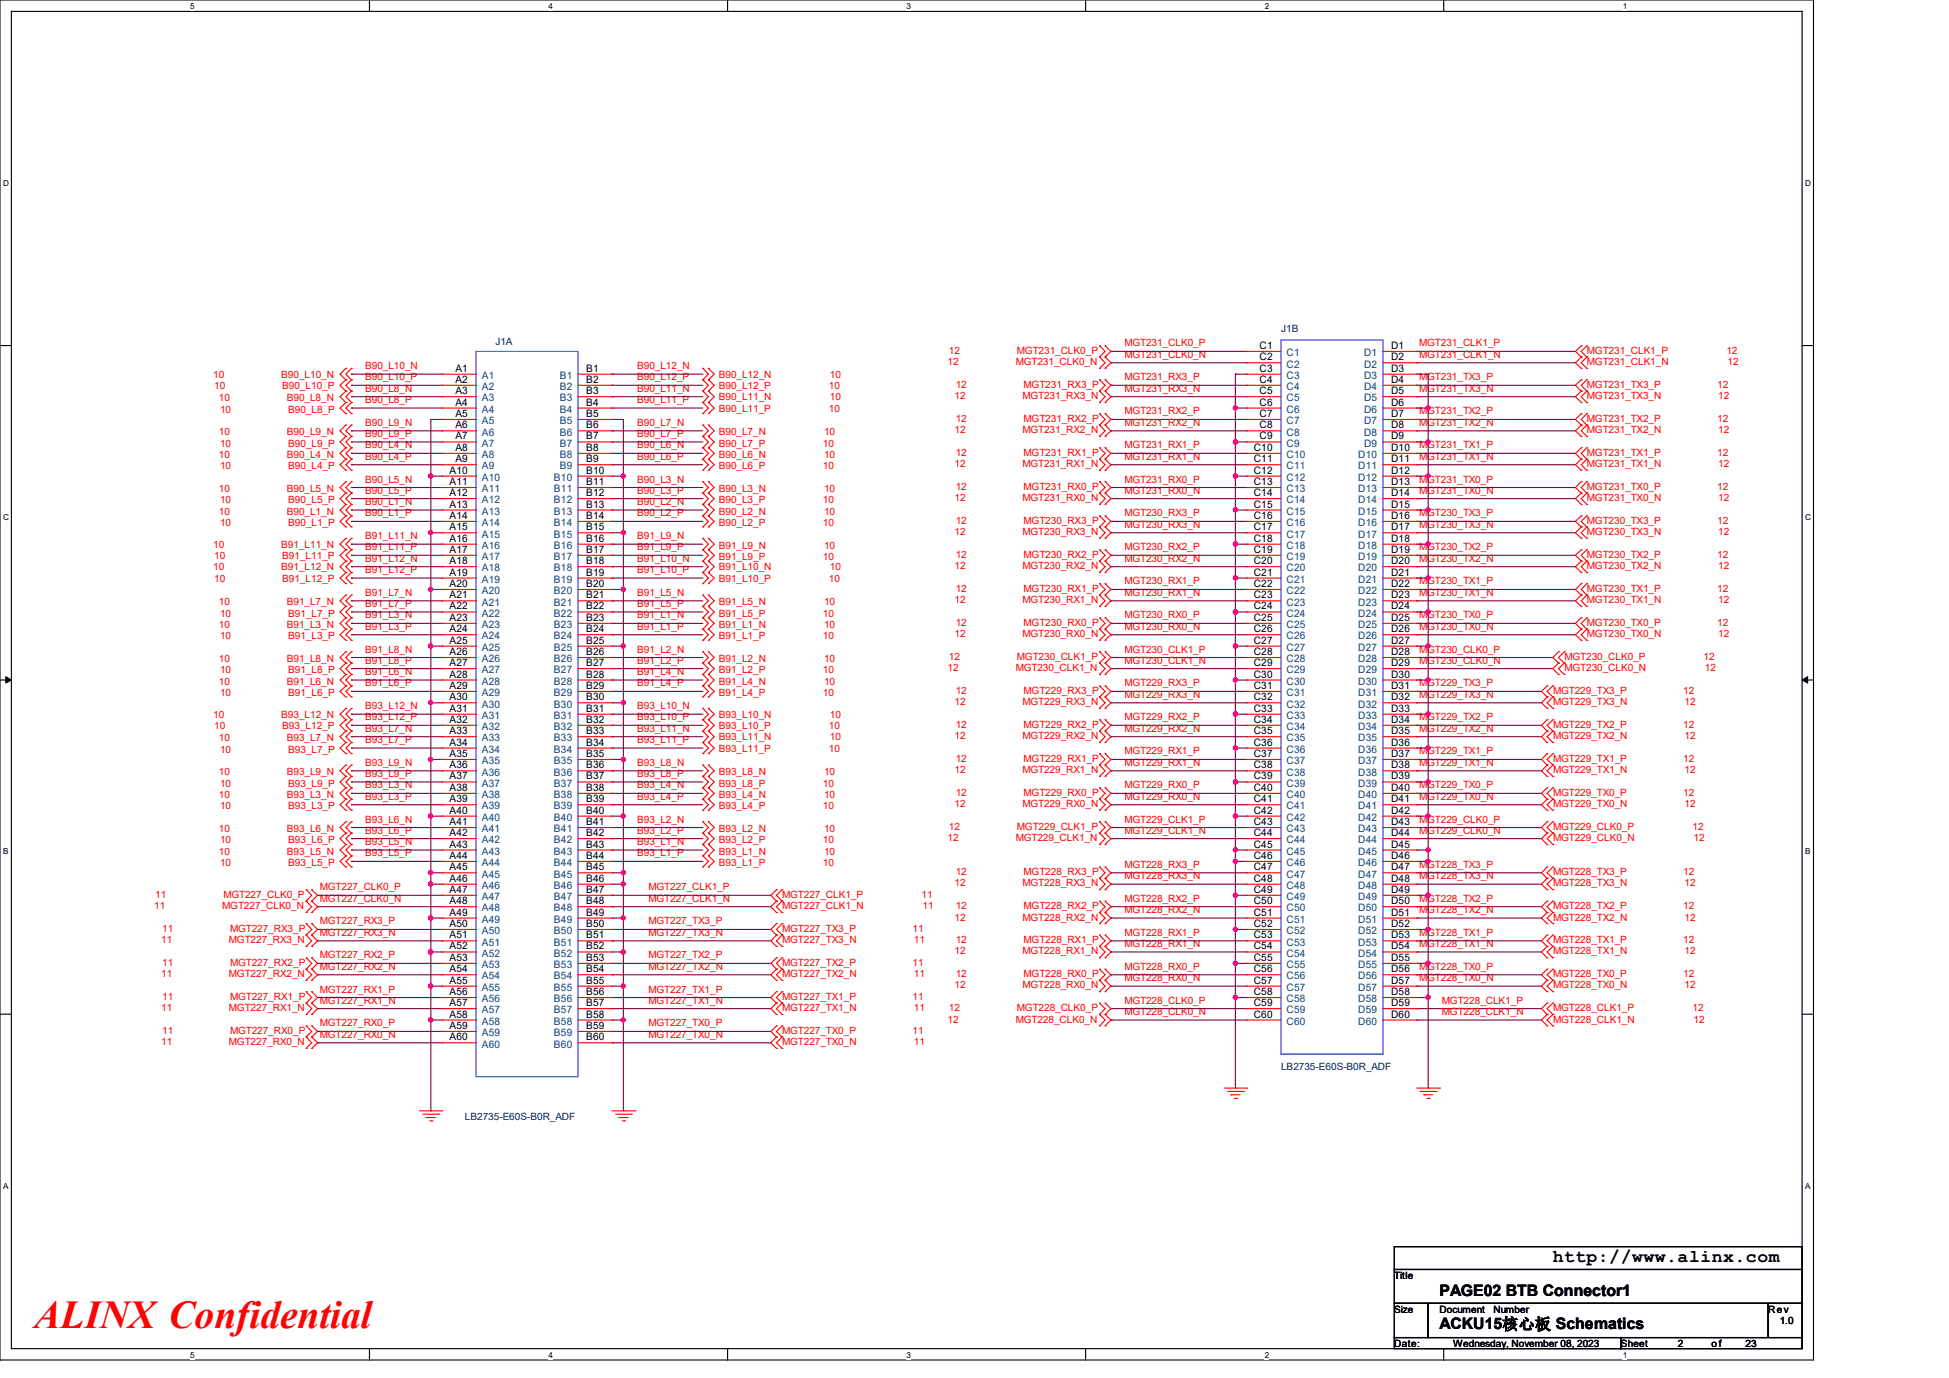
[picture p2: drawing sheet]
<svg xmlns="http://www.w3.org/2000/svg" width="297mm" height="210mm" viewBox="0 0 297 210" stroke-linecap="round" stroke-linejoin="round" font-family="sans-serif">
<defs><g id="words">
<text font-size="6" fill="#f00" x="5.2" y="202.3">ALINX Confidential</text>
<text font-size="2.8" x="236.6" y="192.3">http://www.alinx.com</text>
<g font-size="2.4">
<text x="219.4" y="197.4">PAGE02 BTB Connector1</text>
<text x="219.4" y="202.6">ACKU15核心板 Schematics</text>
</g>
<g font-size="1.6">
<text x="192" y="53.2">C1</text>
<text x="212" y="53.2">D1</text>
<text x="69.4" y="56.6">A1</text>
<text x="69.4" y="58.3">A2</text>
<text x="89.3" y="56.6">B1</text>
<text x="89.3" y="58.3">B2</text>
<text x="192" y="54.9">C2</text>
<text x="192" y="56.6">C3</text>
<text x="192" y="58.3">C4</text>
<text x="212" y="54.9">D2</text>
<text x="212" y="56.6">D3</text>
<text x="212" y="58.3">D4</text>
<text x="69.4" y="60.1">A3</text>
<text x="69.4" y="61.8">A4</text>
<text x="69.4" y="63.5">A5</text>
<text x="69.4" y="65.3">A6</text>
<text x="89.3" y="60.1">B3</text>
<text x="89.3" y="61.8">B4</text>
<text x="89.3" y="63.5">B5</text>
<text x="89.3" y="65.3">B6</text>
<text x="192" y="60.1">C5</text>
<text x="192" y="61.8">C6</text>
<text x="192" y="63.5">C7</text>
<text x="192" y="65.3">C8</text>
<text x="212" y="60.1">D5</text>
<text x="212" y="61.8">D6</text>
<text x="212" y="63.5">D7</text>
<text x="212" y="65.3">D8</text>
<text x="69.4" y="67">A7</text>
<text x="69.4" y="68.7">A8</text>
<text x="69.4" y="70.4">A9</text>
<text x="89.3" y="67">B7</text>
<text x="89.3" y="68.7">B8</text>
<text x="89.3" y="70.4">B9</text>
<text x="191.1" y="68.7">C10</text>
<text x="191.1" y="70.4">C11</text>
<text x="192" y="67">C9</text>
<text x="212" y="67">D9</text>
<text x="212" y="68.7">D10</text>
<text x="212" y="70.4">D11</text>
<text x="68.5" y="72.2">A10</text>
<text x="68.5" y="73.9">A11</text>
<text x="68.5" y="75.6">A12</text>
<text x="68.5" y="77.3">A13</text>
<text x="89.3" y="72.2">B10</text>
<text x="89.3" y="73.9">B11</text>
<text x="89.3" y="75.6">B12</text>
<text x="89.3" y="77.3">B13</text>
<text x="191.1" y="72.2">C12</text>
<text x="191.1" y="73.9">C13</text>
<text x="191.1" y="75.6">C14</text>
<text x="191.1" y="77.3">C15</text>
<text x="212" y="72.2">D12</text>
<text x="212" y="73.9">D13</text>
<text x="212" y="75.6">D14</text>
<text x="212" y="77.3">D15</text>
<text x="68.5" y="79.1">A14</text>
<text x="68.5" y="80.8">A15</text>
<text x="68.5" y="82.6">A16</text>
<text x="89.3" y="79.1">B14</text>
<text x="89.3" y="80.8">B15</text>
<text x="89.3" y="82.6">B16</text>
<text x="191.1" y="79.1">C16</text>
<text x="191.1" y="80.8">C17</text>
<text x="191.1" y="82.6">C18</text>
<text x="212" y="79.1">D16</text>
<text x="212" y="80.8">D17</text>
<text x="212" y="82.6">D18</text>
<text x="68.5" y="84.2">A17</text>
<text x="68.5" y="86">A18</text>
<text x="68.5" y="87.7">A19</text>
<text x="68.5" y="89.5">A20</text>
<text x="89.3" y="84.2">B17</text>
<text x="89.3" y="86">B18</text>
<text x="89.3" y="87.7">B19</text>
<text x="89.3" y="89.5">B20</text>
<text x="191.1" y="84.2">C19</text>
<text x="191.1" y="86">C20</text>
<text x="191.1" y="87.7">C21</text>
<text x="191.1" y="89.5">C22</text>
<text x="212" y="84.2">D19</text>
<text x="212" y="86">D20</text>
<text x="212" y="87.7">D21</text>
<text x="212" y="89.5">D22</text>
<text x="68.5" y="91.2">A21</text>
<text x="68.5" y="92.9">A22</text>
<text x="68.5" y="94.6">A23</text>
<text x="89.3" y="91.2">B21</text>
<text x="89.3" y="92.9">B22</text>
<text x="89.3" y="94.6">B23</text>
<text x="191.1" y="91.2">C23</text>
<text x="191.1" y="92.9">C24</text>
<text x="191.1" y="94.6">C25</text>
<text x="212" y="91.2">D23</text>
<text x="212" y="92.9">D24</text>
<text x="212" y="94.6">D25</text>
<text x="68.5" y="96.4">A24</text>
<text x="68.5" y="98.1">A25</text>
<text x="68.5" y="99.8">A26</text>
<text x="68.5" y="101.5">A27</text>
<text x="89.3" y="96.4">B24</text>
<text x="89.3" y="98.1">B25</text>
<text x="89.3" y="99.8">B26</text>
<text x="89.3" y="101.5">B27</text>
<text x="191.1" y="96.4">C26</text>
<text x="191.1" y="98.1">C27</text>
<text x="191.1" y="99.8">C28</text>
<text x="191.1" y="101.5">C29</text>
<text x="212" y="96.4">D26</text>
<text x="212" y="98.1">D27</text>
<text x="212" y="99.8">D28</text>
<text x="212" y="101.5">D29</text>
<text x="68.5" y="103.3">A28</text>
<text x="68.5" y="105">A29</text>
<text x="68.5" y="106.7">A30</text>
<text x="89.3" y="103.3">B28</text>
<text x="89.3" y="105">B29</text>
<text x="89.3" y="106.7">B30</text>
<text x="191.1" y="103.3">C30</text>
<text x="191.1" y="105">C31</text>
<text x="191.1" y="106.7">C32</text>
<text x="212" y="103.3">D30</text>
<text x="212" y="105">D31</text>
<text x="212" y="106.7">D32</text>
<text x="68.5" y="108.5">A31</text>
<text x="68.5" y="110.2">A32</text>
<text x="68.5" y="111.9">A33</text>
<text x="68.5" y="113.6">A34</text>
<text x="89.3" y="108.5">B31</text>
<text x="89.3" y="110.2">B32</text>
<text x="89.3" y="111.9">B33</text>
<text x="89.3" y="113.6">B34</text>
<text x="191.1" y="108.5">C33</text>
<text x="191.1" y="110.2">C34</text>
<text x="191.1" y="111.9">C35</text>
<text x="191.1" y="113.6">C36</text>
<text x="212" y="108.5">D33</text>
<text x="212" y="110.2">D34</text>
<text x="212" y="111.9">D35</text>
<text x="212" y="113.6">D36</text>
<text x="68.5" y="115.4">A35</text>
<text x="68.5" y="117.1">A36</text>
<text x="68.5" y="118.8">A37</text>
<text x="89.3" y="115.4">B35</text>
<text x="89.3" y="117.1">B36</text>
<text x="89.3" y="118.8">B37</text>
<text x="191.1" y="115.4">C37</text>
<text x="191.1" y="117.1">C38</text>
<text x="191.1" y="118.8">C39</text>
<text x="212" y="115.4">D37</text>
<text x="212" y="117.1">D38</text>
<text x="212" y="118.8">D39</text>
<text x="68.5" y="120.5">A38</text>
<text x="68.5" y="122.3">A39</text>
<text x="68.5" y="124">A40</text>
<text x="68.5" y="125.7">A41</text>
<text x="89.3" y="120.5">B38</text>
<text x="89.3" y="122.3">B39</text>
<text x="89.3" y="124">B40</text>
<text x="89.3" y="125.7">B41</text>
<text x="191.1" y="120.5">C40</text>
<text x="191.1" y="122.3">C41</text>
<text x="191.1" y="124">C42</text>
<text x="191.1" y="125.7">C43</text>
<text x="212" y="120.5">D40</text>
<text x="212" y="122.3">D41</text>
<text x="212" y="124">D42</text>
<text x="212" y="125.7">D43</text>
<text x="68.5" y="127.4">A42</text>
<text x="68.5" y="129.2">A43</text>
<text x="68.5" y="130.9">A44</text>
<text x="89.3" y="127.4">B42</text>
<text x="89.3" y="129.2">B43</text>
<text x="89.3" y="130.9">B44</text>
<text x="191.1" y="127.4">C44</text>
<text x="191.1" y="129.2">C45</text>
<text x="191.1" y="130.9">C46</text>
<text x="212" y="127.4">D44</text>
<text x="212" y="129.2">D45</text>
<text x="212" y="130.9">D46</text>
<text x="68.5" y="132.6">A45</text>
<text x="68.5" y="134.4">A46</text>
<text x="68.5" y="136.1">A47</text>
<text x="68.5" y="137.8">A48</text>
<text x="89.3" y="132.6">B45</text>
<text x="89.3" y="134.4">B46</text>
<text x="89.3" y="136.1">B47</text>
<text x="89.3" y="137.8">B48</text>
<text x="191.1" y="132.6">C47</text>
<text x="191.1" y="134.4">C48</text>
<text x="191.1" y="136.1">C49</text>
<text x="191.1" y="137.8">C50</text>
<text x="212" y="132.6">D47</text>
<text x="212" y="134.4">D48</text>
<text x="212" y="136.1">D49</text>
<text x="212" y="137.8">D50</text>
<text x="68.5" y="139.5">A49</text>
<text x="68.5" y="141.3">A50</text>
<text x="68.5" y="143">A51</text>
<text x="89.3" y="139.5">B49</text>
<text x="89.3" y="141.3">B50</text>
<text x="89.3" y="143">B51</text>
<text x="191.1" y="139.5">C51</text>
<text x="191.1" y="141.3">C52</text>
<text x="191.1" y="143">C53</text>
<text x="212" y="139.5">D51</text>
<text x="212" y="141.3">D52</text>
<text x="212" y="143">D53</text>
<text x="68.5" y="144.7">A52</text>
<text x="68.5" y="146.4">A53</text>
<text x="68.5" y="148.2">A54</text>
<text x="68.5" y="149.9">A55</text>
<text x="89.3" y="144.7">B52</text>
<text x="89.3" y="146.4">B53</text>
<text x="89.3" y="148.2">B54</text>
<text x="89.3" y="149.9">B55</text>
<text x="191.1" y="144.7">C54</text>
<text x="191.1" y="146.4">C55</text>
<text x="191.1" y="148.2">C56</text>
<text x="191.1" y="149.9">C57</text>
<text x="212" y="144.7">D54</text>
<text x="212" y="146.4">D55</text>
<text x="212" y="148.2">D56</text>
<text x="212" y="149.9">D57</text>
<text x="68.5" y="151.6">A56</text>
<text x="68.5" y="153.3">A57</text>
<text x="68.5" y="155.1">A58</text>
<text x="89.3" y="151.6">B56</text>
<text x="89.3" y="153.3">B57</text>
<text x="89.3" y="155.1">B58</text>
<text x="191.1" y="151.6">C58</text>
<text x="191.1" y="153.3">C59</text>
<text x="191.1" y="155.1">C60</text>
<text x="212" y="151.6">D58</text>
<text x="212" y="153.3">D59</text>
<text x="212" y="155.1">D60</text>
<text x="68.5" y="156.8">A59</text>
<text x="68.5" y="158.5">A60</text>
<text x="89.3" y="156.8">B59</text>
<text x="89.3" y="158.5">B60</text>
</g>
<g font-size="1.6" fill="#004080">
<text x="73.4" y="57.7">A1</text>
<text x="73.4" y="59.4">A2</text>
<text x="85.3" y="57.7">B1</text>
<text x="85.3" y="59.4">B2</text>
<text x="196.1" y="54.3">C1</text>
<text x="196.1" y="56">C2</text>
<text x="196.1" y="57.7">C3</text>
<text x="196.1" y="59.4">C4</text>
<text x="207.9" y="54.3">D1</text>
<text x="207.9" y="56">D2</text>
<text x="207.9" y="57.7">D3</text>
<text x="207.9" y="59.4">D4</text>
<text x="73.4" y="61.2">A3</text>
<text x="73.4" y="62.9">A4</text>
<text x="73.4" y="64.6">A5</text>
<text x="85.3" y="61.2">B3</text>
<text x="85.3" y="62.9">B4</text>
<text x="85.3" y="64.6">B5</text>
<text x="196.1" y="61.2">C5</text>
<text x="196.1" y="62.9">C6</text>
<text x="196.1" y="64.6">C7</text>
<text x="207.9" y="61.2">D5</text>
<text x="207.9" y="62.9">D6</text>
<text x="207.9" y="64.6">D7</text>
<text x="73.4" y="66.4">A6</text>
<text x="73.4" y="68.1">A7</text>
<text x="73.4" y="69.8">A8</text>
<text x="73.4" y="71.5">A9</text>
<text x="85.3" y="66.4">B6</text>
<text x="85.3" y="68.1">B7</text>
<text x="85.3" y="69.8">B8</text>
<text x="85.3" y="71.5">B9</text>
<text x="196.1" y="66.4">C8</text>
<text x="196.1" y="68.1">C9</text>
<text x="196.1" y="69.8">C10</text>
<text x="196.1" y="71.5">C11</text>
<text x="207" y="69.8">D10</text>
<text x="207" y="71.5">D11</text>
<text x="207.9" y="66.4">D8</text>
<text x="207.9" y="68.1">D9</text>
<text x="73.4" y="73.3">A10</text>
<text x="73.4" y="75">A11</text>
<text x="73.4" y="76.7">A12</text>
<text x="84.4" y="73.3">B10</text>
<text x="84.4" y="75">B11</text>
<text x="84.4" y="76.7">B12</text>
<text x="196.1" y="73.3">C12</text>
<text x="196.1" y="75">C13</text>
<text x="196.1" y="76.7">C14</text>
<text x="207" y="73.3">D12</text>
<text x="207" y="75">D13</text>
<text x="207" y="76.7">D14</text>
<text x="73.4" y="78.4">A13</text>
<text x="73.4" y="80.2">A14</text>
<text x="73.4" y="81.9">A15</text>
<text x="73.4" y="83.7">A16</text>
<text x="84.4" y="78.4">B13</text>
<text x="84.4" y="80.2">B14</text>
<text x="84.4" y="81.9">B15</text>
<text x="84.4" y="83.7">B16</text>
<text x="196.1" y="78.4">C15</text>
<text x="196.1" y="80.2">C16</text>
<text x="196.1" y="81.9">C17</text>
<text x="196.1" y="83.7">C18</text>
<text x="207" y="78.4">D15</text>
<text x="207" y="80.2">D16</text>
<text x="207" y="81.9">D17</text>
<text x="207" y="83.7">D18</text>
<text x="73.4" y="85.3">A17</text>
<text x="73.4" y="87.1">A18</text>
<text x="73.4" y="88.8">A19</text>
<text x="84.4" y="85.3">B17</text>
<text x="84.4" y="87.1">B18</text>
<text x="84.4" y="88.8">B19</text>
<text x="196.1" y="85.3">C19</text>
<text x="196.1" y="87.1">C20</text>
<text x="196.1" y="88.8">C21</text>
<text x="207" y="85.3">D19</text>
<text x="207" y="87.1">D20</text>
<text x="207" y="88.8">D21</text>
<text x="73.4" y="90.6">A20</text>
<text x="73.4" y="92.3">A21</text>
<text x="73.4" y="94">A22</text>
<text x="73.4" y="95.7">A23</text>
<text x="84.4" y="90.6">B20</text>
<text x="84.4" y="92.3">B21</text>
<text x="84.4" y="94">B22</text>
<text x="84.4" y="95.7">B23</text>
<text x="196.1" y="90.6">C22</text>
<text x="196.1" y="92.3">C23</text>
<text x="196.1" y="94">C24</text>
<text x="196.1" y="95.7">C25</text>
<text x="207" y="90.6">D22</text>
<text x="207" y="92.3">D23</text>
<text x="207" y="94">D24</text>
<text x="207" y="95.7">D25</text>
<text x="73.4" y="97.5">A24</text>
<text x="73.4" y="99.2">A25</text>
<text x="73.4" y="100.9">A26</text>
<text x="84.4" y="97.5">B24</text>
<text x="84.4" y="99.2">B25</text>
<text x="84.4" y="100.9">B26</text>
<text x="196.1" y="97.5">C26</text>
<text x="196.1" y="99.2">C27</text>
<text x="196.1" y="100.9">C28</text>
<text x="207" y="97.5">D26</text>
<text x="207" y="99.2">D27</text>
<text x="207" y="100.9">D28</text>
<text x="73.4" y="102.6">A27</text>
<text x="73.4" y="104.4">A28</text>
<text x="73.4" y="106.1">A29</text>
<text x="73.4" y="107.8">A30</text>
<text x="84.4" y="102.6">B27</text>
<text x="84.4" y="104.4">B28</text>
<text x="84.4" y="106.1">B29</text>
<text x="84.4" y="107.8">B30</text>
<text x="196.1" y="102.6">C29</text>
<text x="196.1" y="104.4">C30</text>
<text x="196.1" y="106.1">C31</text>
<text x="196.1" y="107.8">C32</text>
<text x="207" y="102.6">D29</text>
<text x="207" y="104.4">D30</text>
<text x="207" y="106.1">D31</text>
<text x="207" y="107.8">D32</text>
<text x="73.4" y="109.6">A31</text>
<text x="73.4" y="111.3">A32</text>
<text x="73.4" y="113">A33</text>
<text x="84.4" y="109.6">B31</text>
<text x="84.4" y="111.3">B32</text>
<text x="84.4" y="113">B33</text>
<text x="196.1" y="109.6">C33</text>
<text x="196.1" y="111.3">C34</text>
<text x="196.1" y="113">C35</text>
<text x="207" y="109.6">D33</text>
<text x="207" y="111.3">D34</text>
<text x="207" y="113">D35</text>
<text x="73.4" y="114.7">A34</text>
<text x="73.4" y="116.5">A35</text>
<text x="73.4" y="118.2">A36</text>
<text x="73.4" y="119.9">A37</text>
<text x="84.4" y="114.7">B34</text>
<text x="84.4" y="116.5">B35</text>
<text x="84.4" y="118.2">B36</text>
<text x="84.4" y="119.9">B37</text>
<text x="196.1" y="114.7">C36</text>
<text x="196.1" y="116.5">C37</text>
<text x="196.1" y="118.2">C38</text>
<text x="196.1" y="119.9">C39</text>
<text x="207" y="114.7">D36</text>
<text x="207" y="116.5">D37</text>
<text x="207" y="118.2">D38</text>
<text x="207" y="119.9">D39</text>
<text x="73.4" y="121.6">A38</text>
<text x="73.4" y="123.4">A39</text>
<text x="73.4" y="125.1">A40</text>
<text x="84.4" y="121.6">B38</text>
<text x="84.4" y="123.4">B39</text>
<text x="84.4" y="125.1">B40</text>
<text x="196.1" y="121.6">C40</text>
<text x="196.1" y="123.4">C41</text>
<text x="196.1" y="125.1">C42</text>
<text x="207" y="121.6">D40</text>
<text x="207" y="123.4">D41</text>
<text x="207" y="125.1">D42</text>
<text x="73.4" y="126.8">A41</text>
<text x="73.4" y="128.5">A42</text>
<text x="73.4" y="130.3">A43</text>
<text x="73.4" y="132">A44</text>
<text x="84.4" y="126.8">B41</text>
<text x="84.4" y="128.5">B42</text>
<text x="84.4" y="130.3">B43</text>
<text x="84.4" y="132">B44</text>
<text x="196.1" y="126.8">C43</text>
<text x="196.1" y="128.5">C44</text>
<text x="196.1" y="130.3">C45</text>
<text x="196.1" y="132">C46</text>
<text x="207" y="126.8">D43</text>
<text x="207" y="128.5">D44</text>
<text x="207" y="130.3">D45</text>
<text x="207" y="132">D46</text>
<text x="73.4" y="133.7">A45</text>
<text x="73.4" y="135.5">A46</text>
<text x="73.4" y="137.2">A47</text>
<text x="84.4" y="133.7">B45</text>
<text x="84.4" y="135.5">B46</text>
<text x="84.4" y="137.2">B47</text>
<text x="196.1" y="133.7">C47</text>
<text x="196.1" y="135.5">C48</text>
<text x="196.1" y="137.2">C49</text>
<text x="207" y="133.7">D47</text>
<text x="207" y="135.5">D48</text>
<text x="207" y="137.2">D49</text>
<text x="73.4" y="138.9">A48</text>
<text x="73.4" y="140.6">A49</text>
<text x="73.4" y="142.4">A50</text>
<text x="84.4" y="138.9">B48</text>
<text x="84.4" y="140.6">B49</text>
<text x="84.4" y="142.4">B50</text>
<text x="196.1" y="138.9">C50</text>
<text x="196.1" y="140.6">C51</text>
<text x="196.1" y="142.4">C52</text>
<text x="207" y="138.9">D50</text>
<text x="207" y="140.6">D51</text>
<text x="207" y="142.4">D52</text>
<text x="73.4" y="144.1">A51</text>
<text x="73.4" y="145.8">A52</text>
<text x="73.4" y="147.5">A53</text>
<text x="73.4" y="149.3">A54</text>
<text x="84.4" y="144.1">B51</text>
<text x="84.4" y="145.8">B52</text>
<text x="84.4" y="147.5">B53</text>
<text x="84.4" y="149.3">B54</text>
<text x="196.1" y="144.1">C53</text>
<text x="196.1" y="145.8">C54</text>
<text x="196.1" y="147.5">C55</text>
<text x="196.1" y="149.3">C56</text>
<text x="207" y="144.1">D53</text>
<text x="207" y="145.8">D54</text>
<text x="207" y="147.5">D55</text>
<text x="207" y="149.3">D56</text>
<text x="73.4" y="151">A55</text>
<text x="73.4" y="152.7">A56</text>
<text x="73.4" y="154.4">A57</text>
<text x="84.4" y="151">B55</text>
<text x="84.4" y="152.7">B56</text>
<text x="84.4" y="154.4">B57</text>
<text x="196.1" y="151">C57</text>
<text x="196.1" y="152.7">C58</text>
<text x="196.1" y="154.4">C59</text>
<text x="207" y="151">D57</text>
<text x="207" y="152.7">D58</text>
<text x="207" y="154.4">D59</text>
<text x="73.4" y="156.2">A58</text>
<text x="73.4" y="157.9">A59</text>
<text x="73.4" y="159.6">A60</text>
<text x="84.4" y="156.2">B58</text>
<text x="84.4" y="157.9">B59</text>
<text x="84.4" y="159.6">B60</text>
<text x="196.1" y="156.2">C60</text>
<text x="207" y="156.2">D60</text>
</g>
<g font-size="1.5" fill="#000080">
<text x="75.5" y="52.5">J1A</text>
<text x="195.2" y="50.6">J1B</text>
<text x="195.2" y="163.1">LB2735-E60S-B0R_ADF</text>
<text x="70.8" y="170.7">LB2735-E60S-B0R_ADF</text>
</g>
<g font-size="1.5" fill="#f00">
<text x="144.6" y="53.9">12</text>
<text x="154.9" y="53.9">MGT231_CLK0_P</text>
<text x="171.3" y="52.8">MGT231_CLK0_P</text>
<text x="216.3" y="52.8">MGT231_CLK1_P</text>
<text x="241.8" y="53.9">MGT231_CLK1_P</text>
<text x="263.1" y="53.9">12</text>
<text x="32.5" y="57.5">10</text>
<text x="32.6" y="59.3">10</text>
<text x="42.8" y="57.5">B90_L10_N</text>
<text x="43" y="59.3">B90_L10_P</text>
<text x="55.6" y="58">B90_L10_P</text>
<text x="55.6" y="59.7">B90_L8_N</text>
<text x="55.6" y="56.3">B90_L10_N</text>
<text x="97.1" y="58">B90_L12_P</text>
<text x="97.1" y="59.7">B90_L11_N</text>
<text x="97.1" y="56.3">B90_L12_N</text>
<text x="109.5" y="59.3">B90_L12_P</text>
<text x="109.5" y="57.5">B90_L12_N</text>
<text x="126.3" y="59.3">10</text>
<text x="126.5" y="57.5">10</text>
<text x="144.4" y="55.6">12</text>
<text x="145.6" y="59.1">12</text>
<text x="154.8" y="55.6">MGT231_CLK0_N</text>
<text x="156" y="59.1">MGT231_RX3_P</text>
<text x="171.3" y="54.5">MGT231_CLK0_N</text>
<text x="171.3" y="58">MGT231_RX3_P</text>
<text x="171.3" y="59.7">MGT231_RX3_N</text>
<text x="216.3" y="54.5">MGT231_CLK1_N</text>
<text x="216.3" y="59.7">MGT231_TX3_N</text>
<text x="216.3" y="58">MGT231_TX3_P</text>
<text x="241.8" y="55.6">MGT231_CLK1_N</text>
<text x="241.8" y="59.1">MGT231_TX3_P</text>
<text x="261.7" y="59.1">12</text>
<text x="263.2" y="55.6">12</text>
<text x="33.4" y="61.2">10</text>
<text x="33.5" y="62.9">10</text>
<text x="43.7" y="61.2">B90_L8_N</text>
<text x="43.9" y="62.9">B90_L8_P</text>
<text x="55.6" y="61.4">B90_L8_P</text>
<text x="55.6" y="64.9">B90_L9_N</text>
<text x="97.1" y="61.4">B90_L11_P</text>
<text x="97.1" y="64.9">B90_L7_N</text>
<text x="109.5" y="62.7">B90_L11_P</text>
<text x="109.5" y="61">B90_L11_N</text>
<text x="126.3" y="62.7">10</text>
<text x="126.5" y="61">10</text>
<text x="145.5" y="60.8">12</text>
<text x="145.5" y="66">12</text>
<text x="145.6" y="64.3">12</text>
<text x="155.8" y="60.8">MGT231_RX3_N</text>
<text x="155.8" y="66">MGT231_RX2_N</text>
<text x="156" y="64.3">MGT231_RX2_P</text>
<text x="171.3" y="63.2">MGT231_RX2_P</text>
<text x="171.3" y="64.9">MGT231_RX2_N</text>
<text x="216.3" y="63.2">MGT231_TX2_P</text>
<text x="216.3" y="64.9">MGT231_TX2_N</text>
<text x="241.8" y="64.3">MGT231_TX2_P</text>
<text x="241.8" y="66">MGT231_TX2_N</text>
<text x="241.8" y="60.8">MGT231_TX3_N</text>
<text x="261.7" y="64.3">12</text>
<text x="261.8" y="66">12</text>
<text x="261.8" y="60.8">12</text>
<text x="33.4" y="69.8">10</text>
<text x="33.4" y="66.3">10</text>
<text x="33.5" y="71.5">10</text>
<text x="33.5" y="68.1">10</text>
<text x="43.7" y="69.8">B90_L4_N</text>
<text x="43.7" y="66.3">B90_L9_N</text>
<text x="43.9" y="71.5">B90_L4_P</text>
<text x="43.9" y="68.1">B90_L9_P</text>
<text x="55.6" y="70.1">B90_L4_P</text>
<text x="55.6" y="68.3">B90_L4_N</text>
<text x="55.6" y="66.6">B90_L9_P</text>
<text x="97.1" y="70.1">B90_L6_P</text>
<text x="97.1" y="68.3">B90_L6_N</text>
<text x="97.1" y="66.6">B90_L7_P</text>
<text x="109.5" y="71.5">B90_L6_P</text>
<text x="109.5" y="69.8">B90_L6_N</text>
<text x="109.5" y="68.1">B90_L7_P</text>
<text x="109.5" y="66.3">B90_L7_N</text>
<text x="125.4" y="71.5">10</text>
<text x="125.4" y="68.1">10</text>
<text x="125.6" y="69.8">10</text>
<text x="125.6" y="66.3">10</text>
<text x="145.5" y="71.2">12</text>
<text x="145.6" y="69.5">12</text>
<text x="155.8" y="71.2">MGT231_RX1_N</text>
<text x="156" y="69.5">MGT231_RX1_P</text>
<text x="171.3" y="70.1">MGT231_RX1_N</text>
<text x="171.3" y="68.3">MGT231_RX1_P</text>
<text x="216.3" y="70.1">MGT231_TX1_N</text>
<text x="216.3" y="68.3">MGT231_TX1_P</text>
<text x="241.8" y="71.2">MGT231_TX1_N</text>
<text x="241.8" y="69.5">MGT231_TX1_P</text>
<text x="261.7" y="69.5">12</text>
<text x="261.8" y="71.2">12</text>
<text x="33.4" y="75">10</text>
<text x="33.5" y="76.7">10</text>
<text x="43.7" y="75">B90_L5_N</text>
<text x="43.9" y="76.7">B90_L5_P</text>
<text x="55.6" y="75.2">B90_L5_P</text>
<text x="55.6" y="73.5">B90_L5_N</text>
<text x="55.6" y="77">B90_L1_N</text>
<text x="97.1" y="75.2">B90_L3_P</text>
<text x="97.1" y="77">B90_L2_N</text>
<text x="97.1" y="73.5">B90_L3_N</text>
<text x="109.5" y="76.7">B90_L3_P</text>
<text x="109.5" y="75">B90_L3_N</text>
<text x="125.4" y="76.7">10</text>
<text x="125.6" y="75">10</text>
<text x="145.5" y="76.4">12</text>
<text x="145.6" y="74.6">12</text>
<text x="155.8" y="76.4">MGT231_RX0_N</text>
<text x="156" y="74.6">MGT231_RX0_P</text>
<text x="171.3" y="75.2">MGT231_RX0_N</text>
<text x="171.3" y="73.5">MGT231_RX0_P</text>
<text x="216.3" y="75.2">MGT231_TX0_N</text>
<text x="216.3" y="73.5">MGT231_TX0_P</text>
<text x="241.8" y="76.4">MGT231_TX0_N</text>
<text x="241.8" y="74.6">MGT231_TX0_P</text>
<text x="261.7" y="74.6">12</text>
<text x="261.8" y="76.4">12</text>
<text x="32.5" y="83.4">10</text>
<text x="33.4" y="78.4">10</text>
<text x="33.5" y="80.2">10</text>
<text x="42.8" y="83.4">B91_L11_N</text>
<text x="43.7" y="78.4">B90_L1_N</text>
<text x="43.9" y="80.2">B90_L1_P</text>
<text x="55.6" y="83.9">B91_L11_P</text>
<text x="55.6" y="82.2">B91_L11_N</text>
<text x="55.6" y="78.7">B90_L1_P</text>
<text x="97.1" y="83.9">B91_L9_P</text>
<text x="97.1" y="82.2">B91_L9_N</text>
<text x="97.1" y="78.7">B90_L2_P</text>
<text x="109.5" y="80.2">B90_L2_P</text>
<text x="109.5" y="78.4">B90_L2_N</text>
<text x="109.5" y="83.6">B91_L9_N</text>
<text x="125.4" y="80.2">10</text>
<text x="125.6" y="78.4">10</text>
<text x="125.6" y="83.6">10</text>
<text x="145.5" y="81.5">12</text>
<text x="145.6" y="79.8">12</text>
<text x="155.8" y="81.5">MGT230_RX3_N</text>
<text x="156" y="79.8">MGT230_RX3_P</text>
<text x="171.3" y="83.9">MGT230_RX2_P</text>
<text x="171.3" y="78.7">MGT230_RX3_P</text>
<text x="171.3" y="80.4">MGT230_RX3_N</text>
<text x="216.3" y="83.9">MGT230_TX2_P</text>
<text x="216.3" y="80.4">MGT230_TX3_N</text>
<text x="216.3" y="78.7">MGT230_TX3_P</text>
<text x="241.8" y="81.5">MGT230_TX3_N</text>
<text x="241.8" y="79.8">MGT230_TX3_P</text>
<text x="261.7" y="79.8">12</text>
<text x="261.8" y="81.5">12</text>
<text x="32.5" y="86.9">10</text>
<text x="32.6" y="85.2">10</text>
<text x="32.6" y="88.6">10</text>
<text x="42.8" y="86.9">B91_L12_N</text>
<text x="43" y="85.2">B91_L11_P</text>
<text x="43" y="88.6">B91_L12_P</text>
<text x="55.6" y="87.3">B91_L12_P</text>
<text x="55.6" y="85.6">B91_L12_N</text>
<text x="97.1" y="87.3">B91_L10_P</text>
<text x="97.1" y="85.6">B91_L10_N</text>
<text x="109.5" y="88.6">B91_L10_P</text>
<text x="109.5" y="85.3">B91_L9_P</text>
<text x="109.5" y="86.9">B91_L10_N</text>
<text x="125.4" y="85.3">10</text>
<text x="126.3" y="88.6">10</text>
<text x="126.5" y="86.9">10</text>
<text x="145.5" y="86.7">12</text>
<text x="145.6" y="85">12</text>
<text x="155.8" y="86.7">MGT230_RX2_N</text>
<text x="156" y="85">MGT230_RX2_P</text>
<text x="171.3" y="89.1">MGT230_RX1_P</text>
<text x="171.3" y="85.6">MGT230_RX2_N</text>
<text x="216.3" y="89.1">MGT230_TX1_P</text>
<text x="216.3" y="85.6">MGT230_TX2_N</text>
<text x="241.8" y="85">MGT230_TX2_P</text>
<text x="241.8" y="86.7">MGT230_TX2_N</text>
<text x="261.7" y="85">12</text>
<text x="261.8" y="86.7">12</text>
<text x="33.4" y="95.7">10</text>
<text x="33.4" y="92.2">10</text>
<text x="33.5" y="94">10</text>
<text x="43.7" y="95.7">B91_L3_N</text>
<text x="43.7" y="92.2">B91_L7_N</text>
<text x="43.9" y="94">B91_L7_P</text>
<text x="55.6" y="96">B91_L3_P</text>
<text x="55.6" y="94.2">B91_L3_N</text>
<text x="55.6" y="92.5">B91_L7_P</text>
<text x="55.6" y="90.8">B91_L7_N</text>
<text x="97.1" y="96">B91_L1_P</text>
<text x="97.1" y="92.5">B91_L5_P</text>
<text x="97.1" y="90.8">B91_L5_N</text>
<text x="97.1" y="94.2">B91_L1_N</text>
<text x="109.5" y="95.7">B91_L1_N</text>
<text x="109.5" y="92.2">B91_L5_N</text>
<text x="109.5" y="94">B91_L5_P</text>
<text x="125.4" y="94">10</text>
<text x="125.6" y="95.7">10</text>
<text x="125.6" y="92.2">10</text>
<text x="145.5" y="91.9">12</text>
<text x="145.6" y="90.2">12</text>
<text x="145.6" y="95.4">12</text>
<text x="155.8" y="91.9">MGT230_RX1_N</text>
<text x="156" y="90.2">MGT230_RX1_P</text>
<text x="156" y="95.4">MGT230_RX0_P</text>
<text x="171.3" y="96">MGT230_RX0_N</text>
<text x="171.3" y="90.8">MGT230_RX1_N</text>
<text x="171.3" y="94.2">MGT230_RX0_P</text>
<text x="216.3" y="96">MGT230_TX0_N</text>
<text x="216.3" y="90.8">MGT230_TX1_N</text>
<text x="216.3" y="94.2">MGT230_TX0_P</text>
<text x="241.8" y="91.9">MGT230_TX1_N</text>
<text x="241.8" y="90.2">MGT230_TX1_P</text>
<text x="241.8" y="95.4">MGT230_TX0_P</text>
<text x="261.7" y="90.2">12</text>
<text x="261.7" y="95.4">12</text>
<text x="261.8" y="91.9">12</text>
<text x="33.4" y="100.9">10</text>
<text x="33.5" y="97.5">10</text>
<text x="43.7" y="100.9">B91_L8_N</text>
<text x="43.9" y="97.5">B91_L3_P</text>
<text x="55.6" y="101.1">B91_L8_P</text>
<text x="55.6" y="99.4">B91_L8_N</text>
<text x="97.1" y="101.1">B91_L2_P</text>
<text x="97.1" y="99.4">B91_L2_N</text>
<text x="109.5" y="97.5">B91_L1_P</text>
<text x="109.5" y="100.9">B91_L2_N</text>
<text x="125.4" y="97.5">10</text>
<text x="125.6" y="100.9">10</text>
<text x="144.6" y="100.5">12</text>
<text x="145.5" y="97.1">12</text>
<text x="154.9" y="100.5">MGT230_CLK1_P</text>
<text x="155.8" y="97.1">MGT230_RX0_N</text>
<text x="171.3" y="99.4">MGT230_CLK1_P</text>
<text x="171.3" y="101.1">MGT230_CLK1_N</text>
<text x="216.3" y="101.1">MGT230_CLK0_N</text>
<text x="216.3" y="99.4">MGT230_CLK0_P</text>
<text x="238.4" y="100.5">MGT230_CLK0_P</text>
<text x="241.8" y="97.1">MGT230_TX0_N</text>
<text x="259.6" y="100.5">12</text>
<text x="261.8" y="97.1">12</text>
<text x="33.4" y="104.4">10</text>
<text x="33.5" y="106.1">10</text>
<text x="33.5" y="102.6">10</text>
<text x="43.7" y="104.4">B91_L6_N</text>
<text x="43.9" y="106.1">B91_L6_P</text>
<text x="43.9" y="102.6">B91_L8_P</text>
<text x="55.6" y="104.6">B91_L6_P</text>
<text x="55.6" y="102.9">B91_L6_N</text>
<text x="97.1" y="104.6">B91_L4_P</text>
<text x="97.1" y="102.9">B91_L4_N</text>
<text x="109.5" y="102.6">B91_L2_P</text>
<text x="109.5" y="106.1">B91_L4_P</text>
<text x="109.5" y="104.4">B91_L4_N</text>
<text x="125.4" y="102.6">10</text>
<text x="125.4" y="106.1">10</text>
<text x="125.6" y="104.4">10</text>
<text x="144.4" y="102.3">12</text>
<text x="145.5" y="107.4">12</text>
<text x="145.6" y="105.7">12</text>
<text x="154.8" y="102.3">MGT230_CLK1_N</text>
<text x="155.8" y="107.4">MGT229_RX3_N</text>
<text x="156" y="105.7">MGT229_RX3_P</text>
<text x="171.3" y="104.6">MGT229_RX3_P</text>
<text x="171.3" y="106.3">MGT229_RX3_N</text>
<text x="216.3" y="106.3">MGT229_TX3_N</text>
<text x="216.3" y="104.6">MGT229_TX3_P</text>
<text x="236.7" y="107.4">MGT229_TX3_N</text>
<text x="236.7" y="105.7">MGT229_TX3_P</text>
<text x="238.4" y="102.3">MGT230_CLK0_N</text>
<text x="256.5" y="105.7">12</text>
<text x="256.7" y="107.4">12</text>
<text x="259.8" y="102.3">12</text>
<text x="32.5" y="109.3">10</text>
<text x="32.6" y="111.1">10</text>
<text x="33.4" y="113">10</text>
<text x="42.8" y="109.3">B93_L12_N</text>
<text x="43" y="111.1">B93_L12_P</text>
<text x="43.7" y="113">B93_L7_N</text>
<text x="55.6" y="113.2">B93_L7_P</text>
<text x="55.6" y="111.5">B93_L7_N</text>
<text x="55.6" y="109.8">B93_L12_P</text>
<text x="55.6" y="108.1">B93_L12_N</text>
<text x="97.1" y="109.8">B93_L10_P</text>
<text x="97.1" y="113.2">B93_L11_P</text>
<text x="97.1" y="108.1">B93_L10_N</text>
<text x="97.1" y="111.5">B93_L11_N</text>
<text x="109.5" y="111.1">B93_L10_P</text>
<text x="109.5" y="109.3">B93_L10_N</text>
<text x="109.5" y="112.8">B93_L11_N</text>
<text x="126.3" y="111.1">10</text>
<text x="126.5" y="109.3">10</text>
<text x="126.5" y="112.8">10</text>
<text x="145.5" y="112.6">12</text>
<text x="145.6" y="110.9">12</text>
<text x="155.8" y="112.6">MGT229_RX2_N</text>
<text x="156" y="110.9">MGT229_RX2_P</text>
<text x="171.3" y="109.8">MGT229_RX2_P</text>
<text x="171.3" y="111.5">MGT229_RX2_N</text>
<text x="216.3" y="109.8">MGT229_TX2_P</text>
<text x="216.3" y="111.5">MGT229_TX2_N</text>
<text x="236.7" y="110.9">MGT229_TX2_P</text>
<text x="236.7" y="112.6">MGT229_TX2_N</text>
<text x="256.5" y="110.9">12</text>
<text x="256.7" y="112.6">12</text>
<text x="33.4" y="118.2">10</text>
<text x="33.5" y="114.7">10</text>
<text x="33.5" y="119.9">10</text>
<text x="43.7" y="118.2">B93_L9_N</text>
<text x="43.9" y="114.7">B93_L7_P</text>
<text x="43.9" y="119.9">B93_L9_P</text>
<text x="55.6" y="118.4">B93_L9_P</text>
<text x="55.6" y="116.7">B93_L9_N</text>
<text x="97.1" y="118.4">B93_L8_P</text>
<text x="97.1" y="116.7">B93_L8_N</text>
<text x="109.5" y="119.9">B93_L8_P</text>
<text x="109.5" y="114.6">B93_L11_P</text>
<text x="109.5" y="118.2">B93_L8_N</text>
<text x="125.4" y="119.9">10</text>
<text x="125.6" y="118.2">10</text>
<text x="126.3" y="114.6">10</text>
<text x="145.5" y="117.8">12</text>
<text x="145.6" y="116.1">12</text>
<text x="155.8" y="117.8">MGT229_RX1_N</text>
<text x="156" y="116.1">MGT229_RX1_P</text>
<text x="171.3" y="116.7">MGT229_RX1_N</text>
<text x="171.3" y="115">MGT229_RX1_P</text>
<text x="216.3" y="116.7">MGT229_TX1_N</text>
<text x="216.3" y="115">MGT229_TX1_P</text>
<text x="236.7" y="117.8">MGT229_TX1_N</text>
<text x="236.7" y="116.1">MGT229_TX1_P</text>
<text x="256.5" y="116.1">12</text>
<text x="256.7" y="117.8">12</text>
<text x="33.4" y="121.6">10</text>
<text x="33.5" y="123.4">10</text>
<text x="43.7" y="121.6">B93_L3_N</text>
<text x="43.9" y="123.4">B93_L3_P</text>
<text x="55.6" y="121.9">B93_L3_P</text>
<text x="55.6" y="120.1">B93_L3_N</text>
<text x="55.6" y="125.3">B93_L6_N</text>
<text x="97.1" y="121.9">B93_L4_P</text>
<text x="97.1" y="125.3">B93_L2_N</text>
<text x="97.1" y="120.1">B93_L4_N</text>
<text x="109.5" y="121.6">B93_L4_N</text>
<text x="109.5" y="123.4">B93_L4_P</text>
<text x="125.4" y="123.4">10</text>
<text x="125.6" y="121.6">10</text>
<text x="145.5" y="123">12</text>
<text x="145.6" y="121.3">12</text>
<text x="155.8" y="123">MGT229_RX0_N</text>
<text x="156" y="121.3">MGT229_RX0_P</text>
<text x="171.3" y="125.3">MGT229_CLK1_P</text>
<text x="171.3" y="121.9">MGT229_RX0_N</text>
<text x="171.3" y="120.1">MGT229_RX0_P</text>
<text x="216.3" y="121.9">MGT229_TX0_N</text>
<text x="216.3" y="125.3">MGT229_CLK0_P</text>
<text x="216.3" y="120.1">MGT229_TX0_P</text>
<text x="236.7" y="123">MGT229_TX0_N</text>
<text x="236.7" y="121.3">MGT229_TX0_P</text>
<text x="256.5" y="121.3">12</text>
<text x="256.7" y="123">12</text>
<text x="33.4" y="130.3">10</text>
<text x="33.4" y="126.8">10</text>
<text x="33.5" y="132">10</text>
<text x="33.5" y="128.5">10</text>
<text x="43.7" y="130.3">B93_L5_N</text>
<text x="43.7" y="126.8">B93_L6_N</text>
<text x="43.9" y="132">B93_L5_P</text>
<text x="43.9" y="128.5">B93_L6_P</text>
<text x="55.6" y="130.5">B93_L5_P</text>
<text x="55.6" y="127">B93_L6_P</text>
<text x="55.6" y="128.8">B93_L5_N</text>
<text x="97.1" y="130.5">B93_L1_P</text>
<text x="97.1" y="127">B93_L2_P</text>
<text x="97.1" y="128.8">B93_L1_N</text>
<text x="109.5" y="126.8">B93_L2_N</text>
<text x="109.5" y="128.5">B93_L2_P</text>
<text x="109.5" y="132">B93_L1_P</text>
<text x="109.5" y="130.3">B93_L1_N</text>
<text x="125.4" y="128.5">10</text>
<text x="125.4" y="132">10</text>
<text x="125.6" y="126.8">10</text>
<text x="125.6" y="130.3">10</text>
<text x="144.4" y="128.2">12</text>
<text x="144.6" y="126.4">12</text>
<text x="154.8" y="128.2">MGT229_CLK1_N</text>
<text x="154.9" y="126.4">MGT229_CLK1_P</text>
<text x="171.3" y="127">MGT229_CLK1_N</text>
<text x="216.3" y="127">MGT229_CLK0_N</text>
<text x="236.7" y="128.2">MGT229_CLK0_N</text>
<text x="236.7" y="126.4">MGT229_CLK0_P</text>
<text x="257.9" y="126.4">12</text>
<text x="258.1" y="128.2">12</text>
<text x="23.7" y="136.8">11</text>
<text x="34" y="136.8">MGT227_CLK0_P</text>
<text x="48.7" y="137.4">MGT227_CLK0_N</text>
<text x="48.7" y="135.7">MGT227_CLK0_P</text>
<text x="98.8" y="137.4">MGT227_CLK1_N</text>
<text x="98.8" y="135.7">MGT227_CLK1_P</text>
<text x="119.2" y="136.8">MGT227_CLK1_P</text>
<text x="140.4" y="136.8">11</text>
<text x="145.5" y="135.1">12</text>
<text x="145.6" y="133.4">12</text>
<text x="155.8" y="135.1">MGT228_RX3_N</text>
<text x="156" y="133.4">MGT228_RX3_P</text>
<text x="171.3" y="137.4">MGT228_RX2_P</text>
<text x="171.3" y="132.3">MGT228_RX3_P</text>
<text x="171.3" y="134">MGT228_RX3_N</text>
<text x="216.3" y="137.4">MGT228_TX2_P</text>
<text x="216.3" y="134">MGT228_TX3_N</text>
<text x="216.3" y="132.3">MGT228_TX3_P</text>
<text x="236.7" y="135.1">MGT228_TX3_N</text>
<text x="236.7" y="133.4">MGT228_TX3_P</text>
<text x="256.5" y="133.4">12</text>
<text x="256.7" y="135.1">12</text>
<text x="23.5" y="138.6">11</text>
<text x="24.6" y="143.7">11</text>
<text x="24.7" y="142">11</text>
<text x="33.9" y="138.6">MGT227_CLK0_N</text>
<text x="34.9" y="143.7">MGT227_RX3_N</text>
<text x="35.1" y="142">MGT227_RX3_P</text>
<text x="48.7" y="140.9">MGT227_RX3_P</text>
<text x="48.7" y="142.6">MGT227_RX3_N</text>
<text x="98.8" y="142.6">MGT227_TX3_N</text>
<text x="98.8" y="140.9">MGT227_TX3_P</text>
<text x="119.2" y="143.7">MGT227_TX3_N</text>
<text x="119.2" y="142">MGT227_TX3_P</text>
<text x="119.2" y="138.6">MGT227_CLK1_N</text>
<text x="139.1" y="142">11</text>
<text x="139.2" y="143.7">11</text>
<text x="140.6" y="138.6">11</text>
<text x="145.5" y="140.3">12</text>
<text x="145.6" y="143.7">12</text>
<text x="145.6" y="138.6">12</text>
<text x="155.8" y="140.3">MGT228_RX2_N</text>
<text x="156" y="143.7">MGT228_RX1_P</text>
<text x="156" y="138.6">MGT228_RX2_P</text>
<text x="171.3" y="142.6">MGT228_RX1_P</text>
<text x="171.3" y="139.1">MGT228_RX2_N</text>
<text x="216.3" y="142.6">MGT228_TX1_P</text>
<text x="216.3" y="139.1">MGT228_TX2_N</text>
<text x="236.7" y="143.7">MGT228_TX1_P</text>
<text x="236.7" y="138.6">MGT228_TX2_P</text>
<text x="236.7" y="140.3">MGT228_TX2_N</text>
<text x="256.5" y="143.7">12</text>
<text x="256.5" y="138.6">12</text>
<text x="256.7" y="140.3">12</text>
<text x="24.6" y="148.9">11</text>
<text x="24.7" y="147.2">11</text>
<text x="34.9" y="148.9">MGT227_RX2_N</text>
<text x="35.1" y="147.2">MGT227_RX2_P</text>
<text x="48.7" y="147.8">MGT227_RX2_N</text>
<text x="48.7" y="146.1">MGT227_RX2_P</text>
<text x="98.8" y="146.1">MGT227_TX2_P</text>
<text x="98.8" y="147.8">MGT227_TX2_N</text>
<text x="119.2" y="147.2">MGT227_TX2_P</text>
<text x="119.2" y="148.9">MGT227_TX2_N</text>
<text x="139.1" y="147.2">11</text>
<text x="139.2" y="148.9">11</text>
<text x="145.5" y="145.5">12</text>
<text x="145.6" y="148.9">12</text>
<text x="155.8" y="145.5">MGT228_RX1_N</text>
<text x="156" y="148.9">MGT228_RX0_P</text>
<text x="171.3" y="149.5">MGT228_RX0_N</text>
<text x="171.3" y="144.3">MGT228_RX1_N</text>
<text x="171.3" y="147.8">MGT228_RX0_P</text>
<text x="216.3" y="149.5">MGT228_TX0_N</text>
<text x="216.3" y="144.3">MGT228_TX1_N</text>
<text x="216.3" y="147.8">MGT228_TX0_P</text>
<text x="236.7" y="148.9">MGT228_TX0_P</text>
<text x="236.7" y="145.5">MGT228_TX1_N</text>
<text x="256.5" y="148.9">12</text>
<text x="256.7" y="145.5">12</text>
<text x="24.6" y="154.1">11</text>
<text x="24.7" y="152.4">11</text>
<text x="34.9" y="154.1">MGT227_RX1_N</text>
<text x="35.1" y="152.4">MGT227_RX1_P</text>
<text x="48.7" y="153">MGT227_RX1_N</text>
<text x="48.7" y="151.3">MGT227_RX1_P</text>
<text x="98.8" y="153">MGT227_TX1_N</text>
<text x="98.8" y="151.3">MGT227_TX1_P</text>
<text x="119.2" y="154.1">MGT227_TX1_N</text>
<text x="119.2" y="152.4">MGT227_TX1_P</text>
<text x="139.1" y="152.4">11</text>
<text x="139.2" y="154.1">11</text>
<text x="144.4" y="155.8">12</text>
<text x="144.6" y="154.1">12</text>
<text x="145.5" y="150.6">12</text>
<text x="154.8" y="155.8">MGT228_CLK0_N</text>
<text x="154.9" y="154.1">MGT228_CLK0_P</text>
<text x="155.8" y="150.6">MGT228_RX0_N</text>
<text x="171.3" y="154.7">MGT228_CLK0_N</text>
<text x="171.3" y="153">MGT228_CLK0_P</text>
<text x="219.7" y="153">MGT228_CLK1_P</text>
<text x="219.7" y="154.7">MGT228_CLK1_N</text>
<text x="236.7" y="154.1">MGT228_CLK1_P</text>
<text x="236.7" y="155.8">MGT228_CLK1_N</text>
<text x="236.7" y="150.6">MGT228_TX0_N</text>
<text x="256.7" y="150.6">12</text>
<text x="257.9" y="154.1">12</text>
<text x="258.1" y="155.8">12</text>
<text x="24.6" y="159.3">11</text>
<text x="24.7" y="157.6">11</text>
<text x="34.9" y="159.3">MGT227_RX0_N</text>
<text x="35.1" y="157.6">MGT227_RX0_P</text>
<text x="48.7" y="156.4">MGT227_RX0_P</text>
<text x="48.7" y="158.2">MGT227_RX0_N</text>
<text x="98.8" y="158.2">MGT227_TX0_N</text>
<text x="98.8" y="156.4">MGT227_TX0_P</text>
<text x="119.2" y="159.3">MGT227_TX0_N</text>
<text x="119.2" y="157.6">MGT227_TX0_P</text>
<text x="139.1" y="157.6">11</text>
<text x="139.2" y="159.3">11</text>
</g>
<g font-size="1.5">
<text x="212.5" y="194.9">Title</text>
<text x="212.5" y="200">Size</text>
<text x="219.4" y="200">Document</text>
<text x="227.6" y="200">Number</text>
<text x="269.4" y="200">Rev</text>
<text x="271.2" y="201.8">1.0</text>
<text x="212.5" y="205.2">Date:</text>
<text x="221.5" y="205.2">Wednesday, November 08, 2023</text>
<text x="247" y="205.2">Sheet</text>
<text x="255.7" y="205.2">2</text>
<text x="260.8" y="205.2">of</text>
<text x="266" y="205.2">23</text>
</g>
<g font-size="1.3">
<text x="29" y="1.3">5</text>
<text x="83.6" y="1.3">4</text>
<text x="138.1" y="1.3">3</text>
<text x="192.7" y="1.3">2</text>
<text x="247.3" y="1.3">1</text>
<text x=".5" y="28.3">D</text>
<text x="275.1" y="28.3">D</text>
<text x=".5" y="79.2">C</text>
<text x="275.1" y="79.2">C</text>
<text x=".5" y="130.2">B</text>
<text x="275.1" y="130.2">B</text>
<text x=".5" y="181.1">A</text>
<text x="275.1" y="181.1">A</text>
<text x="29" y="206.9">5</text>
<text x="83.6" y="206.9">4</text>
<text x="138.1" y="206.9">3</text>
<text x="192.7" y="206.9">2</text>
<text x="247.3" y="206.9">1</text>
</g>
</g></defs>
<path d="M0 0h276.4v207.3h-276.4zM1.7 1.7h272.9v203.8h-272.9z" fill="none" stroke="#000" stroke-width=".17"/>
<g fill="#fff">
<path d="M29 .2h.7v1.4h-.7z"/>
<path d="M29 205.7h.7v1.4h-.7z"/>
</g>
<path d="M56.3 0v1.7M56.3 205.5v1.8" fill="none" stroke="#000" stroke-width=".17"/>
<g fill="#fff">
<path d="M83.6 .2h.6v1.4h-.6z"/>
<path d="M83.6 205.7h.6v1.4h-.6z"/>
</g>
<path d="M110.9 0v1.7M110.9 205.5v1.8" fill="none" stroke="#000" stroke-width=".17"/>
<g fill="#fff">
<path d="M138.1 .2h.7v1.4h-.7z"/>
<path d="M138.1 205.7h.7v1.4h-.7z"/>
</g>
<path d="M165.4 0v1.7M165.4 205.5v1.8" fill="none" stroke="#000" stroke-width=".17"/>
<g fill="#fff">
<path d="M192.7 .2h.7v1.4h-.7z"/>
<path d="M192.7 205.7h.7v1.4h-.7z"/>
</g>
<path d="M220 0v1.7M220 205.5v1.8" fill="none" stroke="#000" stroke-width=".17"/>
<g fill="#fff">
<path d="M247.3 .2h.6v1.4h-.6z"/>
<path d="M247.3 205.7h.6v1.4h-.6z"/>
<path d="M.5 27.2h.9v1.4h-.9z"/>
<path d="M275.1 27.2h.9v1.4h-.9z"/>
<path d="M.5 78.1h.9v1.4h-.9z"/>
<path d="M275.1 78.1h.9v1.4h-.9z"/>
</g>
<path d="M0 52.7h1.7M274.6 52.7h1.8" fill="none" stroke="#000" stroke-width=".17"/>
<g fill="#fff">
<path d="M.5 129.1h.8v1.4h-.8z"/>
<path d="M275.1 129.1h.8v1.4h-.8z"/>
</g>
<path d="M0 103.6h1.7M274.6 103.6h1.8" fill="none" stroke="#000" stroke-width=".17"/>
<path d="M.9 103.1l.8 .5-.8 .5zM274.6 103.6l.9-.5v1z" fill="#000" stroke="#000" stroke-width=".15"/>
<g fill="#fff">
<path d="M.5 180h.8v1.4h-.8z"/>
<path d="M275.1 180h.8v1.4h-.8z"/>
</g>
<path d="M0 154.6h1.7M274.6 154.6h1.8M212.5 190h62.1v3.5h-62.1zM212.5 193.5h62.1v5.1h-62.1zM212.5 198.6h5.1v5.2h-5.1zM217.6 198.6h51.9v5.2h-51.9zM269.5 198.6h5.1v5.2h-5.1zM212.5 203.8h34.5v1.7h-34.5zM247 203.8h27.6v1.7h-27.6z" fill="none" stroke="#000" stroke-width=".17"/>
<g fill="none" stroke="#800040" stroke-width=".17">
<path d="M53.6 58.7h.1M53.6 57h.1M53.6 58.7h13.8M53.6 57h13.8M93.3 58.7h.1M93.3 57h.1M93.3 58.7h13.8M93.3 57h13.8M169.3 55.3h.1M169.3 53.6h.1M169.3 58.7h.1M169.3 53.6h20.7"/>
<path d="M169.3 55.3h20.7M169.3 58.7h20.7M188.3 57h.1M188.3 57v108.8M188.3 57h1.7M215.9 53.6h.1M215.9 55.3h.1M215.9 58.7h.1M215.9 57h.1M215.9 53.6h24.2M215.9 55.3h24.2M215.9 58.7h24.2"/>
<path d="M215.9 57h1.7M217.6 57h.1M217.6 57v108.8M53.6 79.5h.1M53.6 76h.1M53.6 70.8h.1M53.6 74.3h.1M53.6 69.1h.1M53.6 62.2h.1M53.6 77.7h.1M53.6 67.4h.1M53.6 60.5h.1"/>
<path d="M53.6 65.7h.1M53.6 76h13.8M53.6 70.8h13.8M53.6 69.1h13.8M53.6 65.7h13.8M53.6 74.3h13.8M53.6 60.5h13.8M53.6 79.5h13.8M53.6 62.2h13.8M53.6 67.4h13.8M53.6 77.7h13.8M65.7 72.6h.1"/>
<path d="M65.7 72.6h1.7M67.4 63.9h.1M67.4 63.9h-1.7v105.4M93.3 70.8h.1M93.3 79.5h.1M93.3 76h.1M93.3 69.1h.1M93.3 67.4h.1M93.3 77.7h.1M93.3 74.3h.1M93.3 62.2h.1M93.3 65.7h.1"/>
<path d="M93.3 60.5h.1M93.3 63.9h.1M93.3 76h13.8M93.3 70.8h13.8M93.3 69.1h13.8M93.3 63.9h1.7v105.4M93.3 65.7h13.8M93.3 74.3h13.8M93.3 60.5h13.8M93.3 79.5h13.8M93.3 62.2h13.8M93.3 67.4h13.8"/>
<path d="M93.3 72.6h1.7M93.3 77.7h13.8M95 72.6h.1M169.3 76h.1M169.3 70.8h.1M169.3 69.1h.1M169.3 63.9h.1M169.3 65.7h.1M169.3 74.3h.1M169.3 60.5h.1M169.3 79.5h.1M169.3 76h20.7"/>
<path d="M169.3 70.8h20.7M169.3 69.1h20.7M169.3 63.9h20.7M169.3 65.7h20.7M169.3 74.3h20.7M169.3 60.5h20.7M169.3 79.5h20.7M188.3 62.2h.1M188.3 67.4h.1M188.3 72.6h.1M188.3 77.7h.1M188.3 62.2h1.7"/>
<path d="M188.3 67.4h1.7M188.3 72.6h1.7M188.3 77.7h1.7M215.9 76h.1M215.9 70.8h.1M215.9 69.1h.1M215.9 63.9h.1M215.9 65.7h.1M215.9 74.3h.1M215.9 60.5h.1M215.9 79.5h.1M215.9 62.2h.1"/>
<path d="M215.9 77.7h.1M215.9 72.6h.1M215.9 67.4h.1M215.9 76h24.2M215.9 70.8h24.2M215.9 69.1h24.2M215.9 63.9h24.2M215.9 65.7h24.2M215.9 74.3h24.2M215.9 60.5h24.2M215.9 79.5h24.2M215.9 62.2h1.7"/>
<path d="M215.9 67.4h1.7M215.9 72.6h1.7M215.9 77.7h1.7M217.6 77.7h.1M217.6 72.6h.1M217.6 67.4h.1M217.6 62.2h.1M53.6 96.7h.1M53.6 95h.1M53.6 93.3h.1M53.6 91.6h.1M53.6 84.6h.1"/>
<path d="M53.6 88.1h.1M53.6 82.9h.1M53.6 86.4h.1M53.6 96.7h13.8M53.6 91.6h13.8M53.6 84.6h13.8M53.6 86.4h13.8M53.6 95h13.8M53.6 82.9h13.8M53.6 88.1h13.8M53.6 93.3h13.8M65.7 81.2h.1"/>
<path d="M65.7 89.8h.1M65.7 98.5h.1M65.7 89.8h1.7M65.7 81.2h1.7M65.7 98.5h1.7M93.3 96.7h.1M93.3 93.3h.1M93.3 91.6h.1M93.3 95h.1M93.3 84.6h.1M93.3 88.1h.1M93.3 82.9h.1"/>
<path d="M93.3 86.4h.1M93.3 96.7h13.8M93.3 91.6h13.8M93.3 89.8h1.7M93.3 84.6h13.8M93.3 86.4h13.8M93.3 95h13.8M93.3 81.2h1.7M93.3 82.9h13.8M93.3 88.1h13.8M93.3 93.3h13.8M93.3 98.5h1.7"/>
<path d="M95 81.2h.1M95 89.8h.1M95 98.5h.1M169.3 96.7h.1M169.3 91.6h.1M169.3 89.8h.1M169.3 84.6h.1M169.3 86.4h.1M169.3 95h.1M169.3 81.2h.1M169.3 96.7h20.7M169.3 91.6h20.7"/>
<path d="M169.3 89.8h20.7M169.3 84.6h20.7M169.3 86.4h20.7M169.3 95h20.7M169.3 81.2h20.7M188.3 82.9h.1M188.3 88.1h.1M188.3 93.3h.1M188.3 98.5h.1M188.3 82.9h1.7M188.3 88.1h1.7M188.3 93.3h1.7"/>
<path d="M188.3 98.5h1.7M215.9 96.7h.1M215.9 91.6h.1M215.9 89.8h.1M215.9 84.6h.1M215.9 86.4h.1M215.9 95h.1M215.9 81.2h.1M215.9 98.5h.1M215.9 93.3h.1M215.9 88.1h.1M215.9 82.9h.1"/>
<path d="M215.9 96.7h24.2M215.9 91.6h24.2M215.9 89.8h24.2M215.9 84.6h24.2M215.9 86.4h24.2M215.9 95h24.2M215.9 81.2h24.2M215.9 82.9h1.7M215.9 88.1h1.7M215.9 93.3h1.7M215.9 98.5h1.7M217.6 98.5h.1"/>
<path d="M217.6 93.3h.1M217.6 88.1h.1M217.6 82.9h.1M53.6 105.4h.1M53.6 103.6h.1M53.6 101.9h.1M53.6 100.2h.1M53.6 114h.1M53.6 119.2h.1M53.6 117.5h.1M53.6 112.3h.1M53.6 110.5h.1"/>
<path d="M53.6 108.8h.1M53.6 117.5h13.8M53.6 110.5h13.8M53.6 112.3h13.8M53.6 105.4h13.8M53.6 100.2h13.8M53.6 101.9h13.8M53.6 103.6h13.8M53.6 108.8h13.8M53.6 114h13.8M53.6 119.2h13.8M65.7 107.1h.1"/>
<path d="M65.7 115.7h.1M65.7 115.7h1.7M65.7 107.1h1.7M93.3 101.9h.1M93.3 105.4h.1M93.3 100.2h.1M93.3 103.6h.1M93.3 119.2h.1M93.3 110.5h.1M93.3 114h.1M93.3 117.5h.1M93.3 108.8h.1"/>
<path d="M93.3 112.3h.1M93.3 117.5h13.8M93.3 115.7h1.7M93.3 110.5h13.8M93.3 112.3h13.8M93.3 107.1h1.7M93.3 105.4h13.8M93.3 100.2h13.8M93.3 101.9h13.8M93.3 103.6h13.8M93.3 108.8h13.8M93.3 114h13.8"/>
<path d="M93.3 119.2h13.8M95 107.1h.1M95 115.7h.1M169.3 117.5h.1M169.3 115.7h.1M169.3 110.5h.1M169.3 112.3h.1M169.3 105.4h.1M169.3 107.1h.1M169.3 100.2h.1M169.3 101.9h.1M169.3 117.5h20.7"/>
<path d="M169.3 115.7h20.7M169.3 110.5h20.7M169.3 112.3h20.7M169.3 107.1h20.7M169.3 105.4h20.7M169.3 100.2h20.7M169.3 101.9h20.7M188.3 103.6h.1M188.3 108.8h.1M188.3 119.2h.1M188.3 114h.1M188.3 103.6h1.7"/>
<path d="M188.3 108.8h1.7M188.3 114h1.7M188.3 119.2h1.7M215.9 117.5h.1M215.9 115.7h.1M215.9 110.5h.1M215.9 112.3h.1M215.9 107.1h.1M215.9 105.4h.1M215.9 101.9h.1M215.9 100.2h.1M215.9 103.6h.1"/>
<path d="M215.9 108.8h.1M215.9 114h.1M215.9 119.2h.1M215.9 117.5h19M215.9 115.7h19M215.9 110.5h19M215.9 112.3h19M215.9 107.1h19M215.9 105.4h19M215.9 100.2h20.7M215.9 101.9h20.7M215.9 103.6h1.7"/>
<path d="M215.9 108.8h1.7M215.9 114h1.7M215.9 119.2h1.7M217.6 103.6h.1M217.6 108.8h.1M217.6 114h.1M217.6 119.2h.1M48.4 138.2h.1M48.4 136.4h.1M48.4 138.2h19M48.4 136.4h19M53.6 122.6h.1"/>
<path d="M53.6 131.3h.1M53.6 127.8h.1M53.6 120.9h.1M53.6 129.5h.1M53.6 126.1h.1M53.6 126.1h13.8M53.6 127.8h13.8M53.6 122.6h13.8M53.6 120.9h13.8M53.6 129.5h13.8M53.6 131.3h13.8M65.7 124.4h.1"/>
<path d="M65.7 133h.1M65.7 134.7h.1M65.7 139.9h.1M65.7 139.9h1.7M65.7 134.7h1.7M65.7 133h1.7M65.7 124.4h1.7M93.3 138.2h.1M93.3 136.4h.1M93.3 131.3h.1M93.3 127.8h.1M93.3 122.6h.1"/>
<path d="M93.3 126.1h.1M93.3 120.9h.1M93.3 129.5h.1M93.3 138.2h24.2M93.3 139.9h1.7M93.3 134.7h1.7M93.3 133h1.7M93.3 126.1h13.8M93.3 127.8h13.8M93.3 122.6h13.8M93.3 120.9h13.8M93.3 124.4h1.7"/>
<path d="M93.3 129.5h13.8M93.3 136.4h24.2M93.3 131.3h13.8M95 124.4h.1M95 133h.1M95 134.7h.1M95 139.9h.1M169.3 138.2h.1M169.3 139.9h.1M169.3 133h.1M169.3 134.7h.1M169.3 126.1h.1"/>
<path d="M169.3 127.8h.1M169.3 122.6h.1M169.3 120.9h.1M169.3 138.2h20.7M169.3 139.9h20.7M169.3 134.7h20.7M169.3 133h20.7M169.3 126.1h20.7M169.3 127.8h20.7M169.3 122.6h20.7M169.3 120.9h20.7M188.3 131.3h.1"/>
<path d="M188.3 129.5h.1M188.3 124.4h.1M188.3 136.4h.1M188.3 124.4h1.7M188.3 129.5h1.7M188.3 136.4h1.7M188.3 131.3h1.7M215.9 138.2h.1M215.9 139.9h.1M215.9 134.7h.1M215.9 133h.1M215.9 122.6h.1"/>
<path d="M215.9 127.8h.1M215.9 126.1h.1M215.9 120.9h.1M215.9 124.4h.1M215.9 129.5h.1M215.9 138.2h19M215.9 139.9h19M215.9 134.7h19M215.9 133h19M215.9 126.1h19M215.9 127.8h19M215.9 122.6h19"/>
<path d="M215.9 120.9h19M215.9 124.4h1.7M215.9 129.5h1.7M215.9 136.4h1.7M215.9 131.3h1.7M217.6 124.4h.1M217.6 131.3h.1M217.6 136.4h.1M48.4 148.5h.1M48.4 157.2h.1M48.4 141.6h.1M48.4 143.4h.1"/>
<path d="M48.4 158.9h.1M48.4 153.7h.1M48.4 152h.1M48.4 146.8h.1M48.4 153.7h19M48.4 143.4h19M48.4 148.5h19M48.4 157.2h19M48.4 141.6h19M48.4 158.9h19M48.4 152h19M48.4 146.8h19"/>
<path d="M65.7 145.1h.1M65.7 150.3h.1M65.7 155.4h.1M65.7 155.4h1.7M65.7 150.3h1.7M65.7 145.1h1.7M93.3 158.9h.1M93.3 153.7h.1M93.3 152h.1M93.3 146.8h.1M93.3 148.5h.1M93.3 157.2h.1"/>
<path d="M93.3 143.4h.1M93.3 141.6h.1M93.3 153.7h24.2M93.3 155.4h1.7M93.3 150.3h1.7M93.3 145.1h1.7M93.3 143.4h24.2M93.3 148.5h24.2M93.3 157.2h24.2M93.3 141.6h24.2M93.3 158.9h24.2M93.3 152h24.2"/>
<path d="M93.3 146.8h24.2M95 155.4h.1M95 150.3h.1M95 145.1h.1M169.3 155.4h.1M169.3 153.7h.1M169.3 150.3h.1M169.3 145.1h.1M169.3 143.4h.1M169.3 148.5h.1M169.3 153.7h20.7M169.3 155.4h20.7"/>
<path d="M169.3 150.3h20.7M169.3 145.1h20.7M169.3 143.4h20.7M169.3 148.5h20.7M188.3 141.6h.1M188.3 146.8h.1M188.3 152h.1M188.3 141.6h1.7M188.3 152h1.7M188.3 146.8h1.7M215.9 153.7h.1M215.9 155.4h.1"/>
<path d="M215.9 150.3h.1M215.9 145.1h.1M215.9 143.4h.1M215.9 148.5h.1M215.9 153.7h19M215.9 155.4h19M215.9 150.3h19M215.9 145.1h19M215.9 143.4h19M215.9 148.5h19M215.9 141.6h1.7M215.9 152h1.7"/>
<path d="M215.9 146.8h1.7M217.6 152h.1M217.6 146.8h.1M217.6 141.6h.1M65.7 169.3h.1M95 169.3h.1M188.3 165.8h.1M217.6 165.8h.1"/>
</g>
<g fill="#f0f" stroke="#f0f" stroke-width=".17">
<circle cx="188.3" cy="62.2" r=".33"/>
<circle cx="217.6" cy="62.2" r=".32"/>
<circle cx="188.3" cy="67.4" r=".34"/>
<circle cx="188.3" cy="72.5" r=".33"/>
<circle cx="188.3" cy="82.9" r=".34"/>
<circle cx="188.3" cy="77.7" r=".33"/>
<circle cx="188.3" cy="88.1" r=".33"/>
<circle cx="188.3" cy="93.3" r=".34"/>
<circle cx="188.3" cy="98.4" r=".33"/>
<circle cx="188.3" cy="108.8" r=".34"/>
<circle cx="188.3" cy="103.6" r=".33"/>
<circle cx="217.6" cy="108.8" r=".33"/>
<circle cx="217.6" cy="103.6" r=".32"/>
<circle cx="217.6" cy="98.4" r=".32"/>
<circle cx="217.6" cy="93.3" r=".33"/>
<circle cx="217.6" cy="88.1" r=".32"/>
<circle cx="217.6" cy="82.9" r=".33"/>
<circle cx="217.6" cy="77.7" r=".32"/>
<circle cx="217.6" cy="72.5" r=".32"/>
<circle cx="217.6" cy="67.4" r=".33"/>
<circle cx="217.6" cy="114" r=".32"/>
<circle cx="217.6" cy="124.4" r=".32"/>
<circle cx="217.6" cy="119.2" r=".33"/>
<circle cx="217.6" cy="129.5" r=".32"/>
<circle cx="217.6" cy="131.3" r=".32"/>
<circle cx="188.3" cy="129.5" r=".33"/>
<circle cx="188.3" cy="131.3" r=".33"/>
<circle cx="188.3" cy="124.4" r=".33"/>
<circle cx="188.3" cy="114" r=".33"/>
<circle cx="188.3" cy="119.2" r=".34"/>
<circle cx="95" cy="72.5" r=".32"/>
<circle cx="95" cy="81.2" r=".32"/>
<circle cx="65.6" cy="72.5" r=".33"/>
<circle cx="65.6" cy="81.2" r=".33"/>
<circle cx="65.6" cy="89.8" r=".33"/>
<circle cx="95" cy="89.8" r=".32"/>
<circle cx="65.6" cy="98.4" r=".33"/>
<circle cx="65.6" cy="107.1" r=".33"/>
<circle cx="95" cy="98.4" r=".32"/>
<circle cx="95" cy="107.1" r=".32"/>
<circle cx="95" cy="115.7" r=".32"/>
<circle cx="65.6" cy="115.7" r=".33"/>
<circle cx="65.6" cy="124.4" r=".33"/>
<circle cx="65.6" cy="133" r=".33"/>
<circle cx="95" cy="124.4" r=".32"/>
<circle cx="95" cy="133" r=".32"/>
<circle cx="95" cy="134.7" r=".33"/>
<circle cx="65.6" cy="134.7" r=".34"/>
<circle cx="65.6" cy="139.9" r=".33"/>
<circle cx="65.6" cy="145.1" r=".34"/>
<circle cx="65.6" cy="150.3" r=".33"/>
<circle cx="65.6" cy="155.4" r=".33"/>
<circle cx="95" cy="155.4" r=".32"/>
<circle cx="95" cy="150.3" r=".32"/>
<circle cx="95" cy="145.1" r=".33"/>
<circle cx="95" cy="139.9" r=".32"/>
<circle cx="188.3" cy="136.4" r=".34"/>
<circle cx="188.3" cy="141.6" r=".33"/>
<circle cx="188.3" cy="146.8" r=".33"/>
<circle cx="188.3" cy="152" r=".34"/>
<circle cx="217.6" cy="152" r=".33"/>
<circle cx="217.6" cy="146.8" r=".32"/>
<circle cx="217.6" cy="141.6" r=".32"/>
<circle cx="217.6" cy="136.4" r=".33"/>
</g>
<g fill="none" stroke="#f00" stroke-width=".17">
<path d="M52.7 57.9h.1M52.7 59.6h.1M52.7 56.1h.1M52.7 57.9l-.9 .8 .9 .9M52.7 59.6l-.9 .9 .9 .8M52.7 56.1l-.9 .9 .9 .9M53.6 57.9h.1M53.6 59.6h.1M53.6 56.1h.1M53.6 57.9l-.9 .8 .9 .9M53.6 59.6l-.9 .9 .9 .8M53.6 56.1l-.9 .9 .9 .9"/>
<path d="M67.4 57h.1M67.4 58.7h.1M67.4 57h5.2M67.4 58.7h5.2M88.1 57h5.2M88.1 58.7h5.2M93.3 57h.1M93.3 58.7h.1M107.1 57.9h.1M107.1 59.6h.1M107.1 56.1h.1M107.1 56.1l.8 .9-.8 .9"/>
<path d="M107.1 57.9l.8 .8-.8 .9M107.1 59.6l.8 .9-.8 .8M107.9 57.9h.1M107.9 59.6h.1M107.9 56.1h.1M107.9 59.6l.9 .9-.9 .8M107.9 57.9l.9 .8-.9 .9M107.9 56.1l.9 .9-.9 .9M167.6 59.6h.1M167.6 57.9h.1M167.6 56.1h.1M167.6 54.4h.1"/>
<path d="M167.6 52.7h.1M167.6 59.6l.8 .9-.8 .8M167.6 57.9l.8 .8-.8 .9M167.6 54.4l.8 .9-.8 .8M167.6 52.7l.8 .9-.8 .8M168.4 59.6h.1M168.4 57.9h.1M168.4 54.4h.1M168.4 56.1h.1M168.4 52.7h.1M168.4 59.6l.9 .9-.9 .8M168.4 57.9l.9 .8-.9 .9"/>
<path d="M168.4 54.4l.9 .9-.9 .8M168.4 52.7l.9 .9-.9 .8M190 53.6h.1M190 55.3h.1M190 57h.1M190 58.7h.1M190 57h5.2M190 58.7h5.2M190 53.6h5.2M190 55.3h5.2M210.7 57h5.2M210.7 58.7h5.2"/>
<path d="M210.7 53.6h5.2M210.7 55.3h5.2M215.9 53.6h.1M215.9 55.3h.1M215.9 57h.1M215.9 58.7h.1M241 52.7h.1M241 54.4h.1M241 56.1h.1M241 59.6h.1M241 57.9h.1M241 52.7l-.9 .9 .9 .8"/>
<path d="M241 54.4l-.9 .9 .9 .8M241 59.6l-.9 .9 .9 .8M241 57.9l-.9 .8 .9 .9M241.8 54.4h.1M241.8 52.7h.1M241.8 56.1h.1M241.8 59.6h.1M241.8 57.9h.1M241.8 59.6l-.8 .9 .8 .8M241.8 52.7l-.8 .9 .8 .8M241.8 54.4l-.8 .9 .8 .8M241.8 57.9l-.8 .8 .8 .9"/>
<path d="M52.7 78.6h.1M52.7 70h.1M52.7 71.7h.1M52.7 76.9h.1M52.7 73.4h.1M52.7 75.1h.1M52.7 68.2h.1M52.7 61.3h.1M52.7 63h.1M52.7 66.5h.1M52.7 64.8h.1M52.7 78.6l-.9 .9 .9 .8"/>
<path d="M52.7 70l-.9 .8 .9 .9M52.7 76.9l-.9 .8 .9 .9M52.7 73.4l-.9 .9 .9 .8M52.7 68.2l-.9 .9 .9 .9M52.7 61.3l-.9 .9 .9 .8M52.7 66.5l-.9 .9 .9 .8M52.7 64.8l-.9 .9 .9 .8M52.7 75.1l-.9 .9 .9 .9M53.6 78.6h.1M53.6 70h.1M53.6 71.7h.1M53.6 76.9h.1"/>
<path d="M53.6 73.4h.1M53.6 75.1h.1M53.6 68.2h.1M53.6 61.3h.1M53.6 63h.1M53.6 66.5h.1M53.6 64.8h.1M53.6 78.6l-.9 .9 .9 .8M53.6 70l-.9 .8 .9 .9M53.6 76.9l-.9 .8 .9 .9M53.6 73.4l-.9 .9 .9 .8M53.6 68.2l-.9 .9 .9 .9"/>
<path d="M53.6 61.3l-.9 .9 .9 .8M53.6 66.5l-.9 .9 .9 .8M53.6 64.8l-.9 .9 .9 .8M53.6 75.1l-.9 .9 .9 .9M67.4 60.5h.1M67.4 62.2h.1M67.4 63.9h.1M67.4 65.7h.1M67.4 67.4h.1M67.4 69.1h.1M67.4 70.8h.1M67.4 72.6h.1"/>
<path d="M67.4 74.3h.1M67.4 76h.1M67.4 77.7h.1M67.4 79.5h.1M67.4 60.5h5.2M67.4 62.2h5.2M67.4 63.9h5.2M67.4 65.7h5.2M67.4 67.4h5.2M67.4 69.1h5.2M67.4 70.8h5.2M67.4 72.6h5.2"/>
<path d="M67.4 74.3h5.2M67.4 76h5.2M67.4 77.7h5.2M67.4 79.5h5.2M88.1 60.5h5.2M88.1 62.2h5.2M88.1 63.9h5.2M88.1 65.7h5.2M88.1 67.4h5.2M88.1 69.1h5.2M88.1 70.8h5.2M88.1 72.6h5.2"/>
<path d="M88.1 74.3h5.2M88.1 76h5.2M88.1 77.7h5.2M88.1 79.5h5.2M93.3 60.5h.1M93.3 62.2h.1M93.3 63.9h.1M93.3 65.7h.1M93.3 67.4h.1M93.3 69.1h.1M93.3 70.8h.1M93.3 72.6h.1"/>
<path d="M93.3 74.3h.1M93.3 76h.1M93.3 77.7h.1M93.3 79.5h.1M107.1 78.6h.1M107.1 75.1h.1M107.1 76.9h.1M107.1 70h.1M107.1 71.7h.1M107.1 73.4h.1M107.1 68.2h.1M107.1 66.5h.1"/>
<path d="M107.1 61.3h.1M107.1 63h.1M107.1 64.8h.1M107.1 64.8l.8 .9-.8 .8M107.1 78.6l.8 .9-.8 .8M107.1 75.1l.8 .9-.8 .9M107.1 70l.8 .8-.8 .9M107.1 73.4l.8 .9-.8 .8M107.1 76.9l.8 .8-.8 .9M107.1 68.2l.8 .9-.8 .9M107.1 66.5l.8 .9-.8 .8M107.1 61.3l.8 .9-.8 .8"/>
<path d="M107.9 78.6h.1M107.9 75.1h.1M107.9 76.9h.1M107.9 70h.1M107.9 71.7h.1M107.9 73.4h.1M107.9 68.2h.1M107.9 66.5h.1M107.9 61.3h.1M107.9 63h.1M107.9 64.8h.1M107.9 78.6l.9 .9-.9 .8"/>
<path d="M107.9 75.1l.9 .9-.9 .9M107.9 70l.9 .8-.9 .9M107.9 73.4l.9 .9-.9 .8M107.9 76.9l.9 .8-.9 .9M107.9 68.2l.9 .9-.9 .9M107.9 66.5l.9 .9-.9 .8M107.9 61.3l.9 .9-.9 .8M107.9 64.8l.9 .9-.9 .8M167.6 78.6h.1M167.6 70h.1M167.6 68.2h.1M167.6 75.1h.1"/>
<path d="M167.6 73.4h.1M167.6 64.8h.1M167.6 63h.1M167.6 71.7h.1M167.6 61.3h.1M167.6 66.5h.1M167.6 76.9h.1M167.6 78.6l.8 .9-.8 .8M167.6 68.2l.8 .9-.8 .9M167.6 73.4l.8 .9-.8 .8M167.6 63l.8 .9-.8 .9M167.6 70l.8 .8-.8 .9"/>
<path d="M167.6 64.8l.8 .9-.8 .8M167.6 75.1l.8 .9-.8 .9M168.4 78.6h.1M168.4 68.2h.1M168.4 70h.1M168.4 73.4h.1M168.4 75.1h.1M168.4 63h.1M168.4 64.8h.1M168.4 71.7h.1M168.4 61.3h.1M168.4 66.5h.1"/>
<path d="M168.4 76.9h.1M168.4 78.6l.9 .9-.9 .8M168.4 68.2l.9 .9-.9 .9M168.4 73.4l.9 .9-.9 .8M168.4 63l.9 .9-.9 .9M168.4 70l.9 .8-.9 .9M168.4 64.8l.9 .9-.9 .8M168.4 75.1l.9 .9-.9 .9M190 60.5h.1M190 62.2h.1M190 63.9h.1M190 65.7h.1"/>
<path d="M190 67.4h.1M190 69.1h.1M190 70.8h.1M190 72.6h.1M190 74.3h.1M190 76h.1M190 77.7h.1M190 79.5h.1M190 60.5h5.2M190 62.2h5.2M190 63.9h5.2M190 65.7h5.2"/>
<path d="M190 67.4h5.2M190 69.1h5.2M190 70.8h5.2M190 72.6h5.2M190 74.3h5.2M190 76h5.2M190 77.7h5.2M190 79.5h5.2M210.7 60.5h5.2M210.7 62.2h5.2M210.7 63.9h5.2M210.7 65.7h5.2"/>
<path d="M210.7 67.4h5.2M210.7 69.1h5.2M210.7 70.8h5.2M210.7 72.6h5.2M210.7 74.3h5.2M210.7 76h5.2M210.7 77.7h5.2M210.7 79.5h5.2M215.9 60.5h.1M215.9 62.2h.1M215.9 63.9h.1M215.9 65.7h.1"/>
<path d="M215.9 67.4h.1M215.9 69.1h.1M215.9 70.8h.1M215.9 72.6h.1M215.9 74.3h.1M215.9 76h.1M215.9 77.7h.1M215.9 79.5h.1M241 78.6h.1M241 75.1h.1M241 76.9h.1M241 70h.1"/>
<path d="M241 71.7h.1M241 68.2h.1M241 63h.1M241 64.8h.1M241 66.5h.1M241 73.4h.1M241 61.3h.1M241 78.6l-.9 .9 .9 .8M241 75.1l-.9 .9 .9 .9M241 70l-.9 .8 .9 .9M241 68.2l-.9 .9 .9 .9M241 63l-.9 .9 .9 .9"/>
<path d="M241 64.8l-.9 .9 .9 .8M241 73.4l-.9 .9 .9 .8M241.8 78.6h.1M241.8 76.9h.1M241.8 75.1h.1M241.8 71.7h.1M241.8 70h.1M241.8 68.2h.1M241.8 64.8h.1M241.8 63h.1M241.8 66.5h.1M241.8 73.4h.1"/>
<path d="M241.8 61.3h.1M241.8 75.1l-.8 .9 .8 .9M241.8 78.6l-.8 .9 .8 .8M241.8 70l-.8 .8 .8 .9M241.8 68.2l-.8 .9 .8 .9M241.8 63l-.8 .9 .8 .9M241.8 64.8l-.8 .9 .8 .8M241.8 73.4l-.8 .9 .8 .8M52.7 80.3h.1M52.7 95.9h.1M52.7 97.6h.1M52.7 94.1h.1"/>
<path d="M52.7 92.4h.1M52.7 83.8h.1M52.7 85.5h.1M52.7 90.7h.1M52.7 99.3h.1M52.7 87.2h.1M52.7 88.9h.1M52.7 82h.1M52.7 95.9l-.9 .8 .9 .9M52.7 94.1l-.9 .9 .9 .9M52.7 92.4l-.9 .9 .9 .8M52.7 83.8l-.9 .8 .9 .9"/>
<path d="M52.7 90.7l-.9 .9 .9 .8M52.7 99.3l-.9 .9 .9 .8M52.7 87.2l-.9 .9 .9 .8M52.7 82l-.9 .9 .9 .9M52.7 85.5l-.9 .9 .9 .8M53.6 80.3h.1M53.6 95.9h.1M53.6 97.6h.1M53.6 94.1h.1M53.6 92.4h.1M53.6 83.8h.1M53.6 85.5h.1"/>
<path d="M53.6 90.7h.1M53.6 99.3h.1M53.6 87.2h.1M53.6 88.9h.1M53.6 82h.1M53.6 95.9l-.9 .8 .9 .9M53.6 94.1l-.9 .9 .9 .9M53.6 92.4l-.9 .9 .9 .8M53.6 83.8l-.9 .8 .9 .9M53.6 90.7l-.9 .9 .9 .8M53.6 99.3l-.9 .9 .9 .8M53.6 87.2l-.9 .9 .9 .8"/>
<path d="M53.6 82l-.9 .9 .9 .9M53.6 85.5l-.9 .9 .9 .8M67.4 81.2h.1M67.4 82.9h.1M67.4 84.6h.1M67.4 86.4h.1M67.4 88.1h.1M67.4 89.8h.1M67.4 91.6h.1M67.4 93.3h.1M67.4 95h.1M67.4 96.7h.1"/>
<path d="M67.4 98.5h.1M67.4 81.2h5.2M67.4 82.9h5.2M67.4 84.6h5.2M67.4 86.4h5.2M67.4 88.1h5.2M67.4 89.8h5.2M67.4 91.6h5.2M67.4 93.3h5.2M67.4 95h5.2M67.4 96.7h5.2M67.4 98.5h5.2"/>
<path d="M88.1 81.2h5.2M88.1 82.9h5.2M88.1 84.6h5.2M88.1 86.4h5.2M88.1 88.1h5.2M88.1 89.8h5.2M88.1 91.6h5.2M88.1 93.3h5.2M88.1 95h5.2M88.1 96.7h5.2M88.1 98.5h5.2M93.3 81.2h.1"/>
<path d="M93.3 82.9h.1M93.3 84.6h.1M93.3 86.4h.1M93.3 88.1h.1M93.3 89.8h.1M93.3 91.6h.1M93.3 93.3h.1M93.3 95h.1M93.3 96.7h.1M93.3 98.5h.1M107.1 80.3h.1M107.1 95.9h.1"/>
<path d="M107.1 97.6h.1M107.1 94.1h.1M107.1 99.3h.1M107.1 90.7h.1M107.1 92.4h.1M107.1 87.2h.1M107.1 88.9h.1M107.1 83.8h.1M107.1 85.5h.1M107.1 82h.1M107.1 90.7l.8 .9-.8 .8M107.1 95.9l.8 .8-.8 .9"/>
<path d="M107.1 82l.8 .9-.8 .9M107.1 94.1l.8 .9-.8 .9M107.1 99.3l.8 .9-.8 .8M107.1 87.2l.8 .9-.8 .8M107.1 83.8l.8 .8-.8 .9M107.1 85.5l.8 .9-.8 .8M107.1 92.4l.8 .9-.8 .8M107.9 80.3h.1M107.9 95.9h.1M107.9 97.6h.1M107.9 94.1h.1M107.9 99.3h.1"/>
<path d="M107.9 90.7h.1M107.9 92.4h.1M107.9 87.2h.1M107.9 88.9h.1M107.9 83.8h.1M107.9 85.5h.1M107.9 82h.1M107.9 85.5l.9 .9-.9 .8M107.9 92.4l.9 .9-.9 .8M107.9 95.9l.9 .8-.9 .9M107.9 94.1l.9 .9-.9 .9M107.9 99.3l.9 .9-.9 .8"/>
<path d="M107.9 90.7l.9 .9-.9 .8M107.9 87.2l.9 .9-.9 .8M107.9 83.8l.9 .8-.9 .9M107.9 82l.9 .9-.9 .9M167.6 99.3h.1M167.6 90.7h.1M167.6 88.9h.1M167.6 95.9h.1M167.6 94.1h.1M167.6 85.5h.1M167.6 83.8h.1M167.6 92.4h.1"/>
<path d="M167.6 82h.1M167.6 80.3h.1M167.6 87.2h.1M167.6 97.6h.1M167.6 99.3l.8 .9-.8 .8M167.6 88.9l.8 .9-.8 .9M167.6 94.1l.8 .9-.8 .9M167.6 83.8l.8 .8-.8 .9M167.6 90.7l.8 .9-.8 .8M167.6 80.3l.8 .9-.8 .8M167.6 85.5l.8 .9-.8 .8M167.6 95.9l.8 .8-.8 .9"/>
<path d="M168.4 99.3h.1M168.4 88.9h.1M168.4 90.7h.1M168.4 94.1h.1M168.4 95.9h.1M168.4 83.8h.1M168.4 85.5h.1M168.4 92.4h.1M168.4 80.3h.1M168.4 82h.1M168.4 87.2h.1M168.4 97.6h.1"/>
<path d="M168.4 99.3l.9 .9-.9 .8M168.4 88.9l.9 .9-.9 .9M168.4 94.1l.9 .9-.9 .9M168.4 83.8l.9 .8-.9 .9M168.4 90.7l.9 .9-.9 .8M168.4 80.3l.9 .9-.9 .8M168.4 85.5l.9 .9-.9 .8M168.4 95.9l.9 .8-.9 .9M190 81.2h.1M190 82.9h.1M190 84.6h.1M190 86.4h.1"/>
<path d="M190 88.1h.1M190 89.8h.1M190 91.6h.1M190 93.3h.1M190 95h.1M190 96.7h.1M190 98.5h.1M190 81.2h5.2M190 82.9h5.2M190 84.6h5.2M190 86.4h5.2M190 88.1h5.2"/>
<path d="M190 89.8h5.2M190 91.6h5.2M190 93.3h5.2M190 95h5.2M190 96.7h5.2M190 98.5h5.2M210.7 81.2h5.2M210.7 82.9h5.2M210.7 84.6h5.2M210.7 86.4h5.2M210.7 88.1h5.2M210.7 89.8h5.2"/>
<path d="M210.7 91.6h5.2M210.7 93.3h5.2M210.7 95h5.2M210.7 96.7h5.2M210.7 98.5h5.2M215.9 81.2h.1M215.9 82.9h.1M215.9 84.6h.1M215.9 86.4h.1M215.9 88.1h.1M215.9 89.8h.1M215.9 91.6h.1"/>
<path d="M215.9 93.3h.1M215.9 95h.1M215.9 96.7h.1M215.9 98.5h.1M237.5 99.3h.1M237.5 99.3l-.9 .9 .9 .8M238.4 99.3h.1M238.4 99.3l-.9 .9 .9 .8M241 95.9h.1M241 97.6h.1M241 90.7h.1M241 92.4h.1"/>
<path d="M241 88.9h.1M241 83.8h.1M241 85.5h.1M241 87.2h.1M241 94.1h.1M241 80.3h.1M241 82h.1M241 95.9l-.9 .8 .9 .9M241 90.7l-.9 .9 .9 .8M241 88.9l-.9 .9 .9 .9M241 83.8l-.9 .8 .9 .9M241 85.5l-.9 .9 .9 .8"/>
<path d="M241 94.1l-.9 .9 .9 .9M241 80.3l-.9 .9 .9 .8M241.8 97.6h.1M241.8 95.9h.1M241.8 92.4h.1M241.8 90.7h.1M241.8 88.9h.1M241.8 85.5h.1M241.8 83.8h.1M241.8 87.2h.1M241.8 94.1h.1M241.8 82h.1"/>
<path d="M241.8 80.3h.1M241.8 95.9l-.8 .8 .8 .9M241.8 90.7l-.8 .9 .8 .8M241.8 88.9l-.8 .9 .8 .9M241.8 83.8l-.8 .8 .8 .9M241.8 85.5l-.8 .9 .8 .8M241.8 94.1l-.8 .9 .8 .9M241.8 80.3l-.8 .9 .8 .8M52.7 113.2h.1M52.7 114.9h.1M52.7 118.3h.1M52.7 116.6h.1"/>
<path d="M52.7 111.4h.1M52.7 109.7h.1M52.7 107.9h.1M52.7 104.5h.1M52.7 106.2h.1M52.7 102.8h.1M52.7 101h.1M52.7 113.2l-.9 .8 .9 .9M52.7 118.3l-.9 .9 .9 .9M52.7 116.6l-.9 .9 .9 .8M52.7 111.4l-.9 .9 .9 .9M52.7 109.7l-.9 .8 .9 .9"/>
<path d="M52.7 107.9l-.9 .9 .9 .9M52.7 104.5l-.9 .9 .9 .8M52.7 102.8l-.9 .8 .9 .9M52.7 101l-.9 .9 .9 .9M53.6 113.2h.1M53.6 114.9h.1M53.6 118.3h.1M53.6 116.6h.1M53.6 111.4h.1M53.6 109.7h.1M53.6 107.9h.1M53.6 104.5h.1"/>
<path d="M53.6 106.2h.1M53.6 102.8h.1M53.6 101h.1M53.6 113.2l-.9 .8 .9 .9M53.6 118.3l-.9 .9 .9 .9M53.6 116.6l-.9 .9 .9 .8M53.6 111.4l-.9 .9 .9 .9M53.6 109.7l-.9 .8 .9 .9M53.6 107.9l-.9 .9 .9 .9M53.6 104.5l-.9 .9 .9 .8M53.6 102.8l-.9 .8 .9 .9M53.6 101l-.9 .9 .9 .9"/>
<path d="M67.4 100.2h.1M67.4 101.9h.1M67.4 103.6h.1M67.4 105.4h.1M67.4 107.1h.1M67.4 108.8h.1M67.4 110.5h.1M67.4 112.3h.1M67.4 114h.1M67.4 115.7h.1M67.4 117.5h.1M67.4 119.2h.1"/>
<path d="M67.4 100.2h5.2M67.4 101.9h5.2M67.4 103.6h5.2M67.4 105.4h5.2M67.4 107.1h5.2M67.4 108.8h5.2M67.4 110.5h5.2M67.4 112.3h5.2M67.4 114h5.2M67.4 115.7h5.2M67.4 117.5h5.2M67.4 119.2h5.2"/>
<path d="M88.1 100.2h5.2M88.1 101.9h5.2M88.1 103.6h5.2M88.1 105.4h5.2M88.1 107.1h5.2M88.1 108.8h5.2M88.1 110.5h5.2M88.1 112.3h5.2M88.1 114h5.2M88.1 115.7h5.2M88.1 117.5h5.2M88.1 119.2h5.2"/>
<path d="M93.3 100.2h.1M93.3 101.9h.1M93.3 103.6h.1M93.3 105.4h.1M93.3 107.1h.1M93.3 108.8h.1M93.3 110.5h.1M93.3 112.3h.1M93.3 114h.1M93.3 115.7h.1M93.3 117.5h.1M93.3 119.2h.1"/>
<path d="M107.1 118.3h.1M107.1 109.7h.1M107.1 111.4h.1M107.1 113.2h.1M107.1 114.9h.1M107.1 107.9h.1M107.1 116.6h.1M107.1 101h.1M107.1 102.8h.1M107.1 104.5h.1M107.1 106.2h.1M107.1 113.2l.8 .8-.8 .9"/>
<path d="M107.1 118.3l.8 .9-.8 .9M107.1 109.7l.8 .8-.8 .9M107.1 107.9l.8 .9-.8 .9M107.1 116.6l.8 .9-.8 .8M107.1 111.4l.8 .9-.8 .9M107.1 101l.8 .9-.8 .9M107.1 104.5l.8 .9-.8 .8M107.1 102.8l.8 .8-.8 .9M107.9 118.3h.1M107.9 109.7h.1M107.9 111.4h.1M107.9 113.2h.1"/>
<path d="M107.9 114.9h.1M107.9 107.9h.1M107.9 116.6h.1M107.9 101h.1M107.9 102.8h.1M107.9 104.5h.1M107.9 106.2h.1M107.9 118.3l.9 .9-.9 .9M107.9 109.7l.9 .8-.9 .9M107.9 113.2l.9 .8-.9 .9M107.9 107.9l.9 .9-.9 .9M107.9 116.6l.9 .9-.9 .8"/>
<path d="M107.9 111.4l.9 .9-.9 .9M107.9 101l.9 .9-.9 .9M107.9 104.5l.9 .9-.9 .8M107.9 102.8l.9 .8-.9 .9M167.6 116.6h.1M167.6 114.9h.1M167.6 111.4h.1M167.6 109.7h.1M167.6 118.3h.1M167.6 106.2h.1M167.6 104.5h.1M167.6 107.9h.1"/>
<path d="M167.6 113.2h.1M167.6 101h.1M167.6 102.8h.1M167.6 114.9l.8 .8-.8 .9M167.6 109.7l.8 .8-.8 .9M167.6 116.6l.8 .9-.8 .8M167.6 104.5l.8 .9-.8 .8M167.6 106.2l.8 .9-.8 .8M167.6 111.4l.8 .9-.8 .9M167.6 101l.8 .9-.8 .9M168.4 114.9h.1M168.4 116.6h.1"/>
<path d="M168.4 109.7h.1M168.4 111.4h.1M168.4 118.3h.1M168.4 104.5h.1M168.4 106.2h.1M168.4 107.9h.1M168.4 113.2h.1M168.4 101h.1M168.4 102.8h.1M168.4 114.9l.9 .8-.9 .9M168.4 109.7l.9 .8-.9 .9M168.4 116.6l.9 .9-.9 .8"/>
<path d="M168.4 104.5l.9 .9-.9 .8M168.4 106.2l.9 .9-.9 .8M168.4 111.4l.9 .9-.9 .9M168.4 101l.9 .9-.9 .9M190 100.2h.1M190 101.9h.1M190 103.6h.1M190 105.4h.1M190 107.1h.1M190 108.8h.1M190 110.5h.1M190 112.3h.1"/>
<path d="M190 114h.1M190 115.7h.1M190 117.5h.1M190 119.2h.1M190 100.2h5.2M190 101.9h5.2M190 103.6h5.2M190 105.4h5.2M190 107.1h5.2M190 108.8h5.2M190 110.5h5.2M190 112.3h5.2"/>
<path d="M190 114h5.2M190 115.7h5.2M190 117.5h5.2M190 119.2h5.2M210.7 100.2h5.2M210.7 101.9h5.2M210.7 103.6h5.2M210.7 105.4h5.2M210.7 107.1h5.2M210.7 108.8h5.2M210.7 110.5h5.2M210.7 112.3h5.2"/>
<path d="M210.7 114h5.2M210.7 115.7h5.2M210.7 117.5h5.2M210.7 119.2h5.2M215.9 100.2h.1M215.9 101.9h.1M215.9 103.6h.1M215.9 105.4h.1M215.9 107.1h.1M215.9 108.8h.1M215.9 110.5h.1M215.9 112.3h.1"/>
<path d="M215.9 114h.1M215.9 115.7h.1M215.9 117.5h.1M215.9 119.2h.1M235.8 116.6h.1M235.8 118.3h.1M235.8 114.9h.1M235.8 109.7h.1M235.8 111.4h.1M235.8 113.2h.1M235.8 106.2h.1M235.8 107.9h.1"/>
<path d="M235.8 104.5h.1M235.8 116.6l-.9 .9 .9 .8M235.8 114.9l-.9 .8 .9 .9M235.8 109.7l-.9 .8 .9 .9M235.8 111.4l-.9 .9 .9 .9M235.8 106.2l-.9 .9 .9 .8M235.8 104.5l-.9 .9 .9 .8M236.6 118.3h.1M236.6 116.6h.1M236.6 114.9h.1M236.6 111.4h.1M236.6 109.7h.1"/>
<path d="M236.6 113.2h.1M236.6 107.9h.1M236.6 106.2h.1M236.6 104.5h.1M236.6 116.6l-.8 .9 .8 .8M236.6 114.9l-.8 .8 .8 .9M236.6 109.7l-.8 .8 .8 .9M236.6 111.4l-.8 .9 .8 .9M236.6 106.2l-.8 .9 .8 .8M236.6 104.5l-.8 .9 .8 .8M237.5 101h.1M237.5 102.8h.1"/>
<path d="M237.5 101l-.9 .9 .9 .9M238.4 102.8h.1M238.4 101h.1M238.4 101l-.9 .9 .9 .9M46.7 139.1h.1M46.7 137.3h.1M46.7 135.6h.1M46.7 137.3l.8 .9-.8 .9M46.7 135.6l.8 .8-.8 .9M47.5 137.3h.1M47.5 139.1h.1M47.5 135.6h.1"/>
<path d="M47.5 137.3l.9 .9-.9 .9M47.5 135.6l.9 .8-.9 .9M52.7 128.7h.1M52.7 130.4h.1M52.7 120.1h.1M52.7 121.8h.1M52.7 125.2h.1M52.7 127h.1M52.7 132.1h.1M52.7 123.5h.1M52.7 128.7l-.9 .8 .9 .9M52.7 120.1l-.9 .8 .9 .9"/>
<path d="M52.7 125.2l-.9 .9 .9 .9M52.7 130.4l-.9 .9 .9 .8M52.7 127l-.9 .8 .9 .9M52.7 121.8l-.9 .8 .9 .9M53.6 128.7h.1M53.6 130.4h.1M53.6 120.1h.1M53.6 121.8h.1M53.6 125.2h.1M53.6 127h.1M53.6 132.1h.1M53.6 123.5h.1"/>
<path d="M53.6 128.7l-.9 .8 .9 .9M53.6 120.1l-.9 .8 .9 .9M53.6 125.2l-.9 .9 .9 .9M53.6 130.4l-.9 .9 .9 .8M53.6 127l-.9 .8 .9 .9M53.6 121.8l-.9 .8 .9 .9M67.4 120.9h.1M67.4 122.6h.1M67.4 124.4h.1M67.4 126.1h.1M67.4 127.8h.1M67.4 129.5h.1"/>
<path d="M67.4 131.3h.1M67.4 133h.1M67.4 134.7h.1M67.4 136.4h.1M67.4 138.2h.1M67.4 139.9h.1M67.4 120.9h5.2M67.4 122.6h5.2M67.4 124.4h5.2M67.4 126.1h5.2M67.4 127.8h5.2M67.4 129.5h5.2"/>
<path d="M67.4 131.3h5.2M67.4 133h5.2M67.4 134.7h5.2M67.4 136.4h5.2M67.4 138.2h5.2M67.4 139.9h5.2M88.1 120.9h5.2M88.1 122.6h5.2M88.1 124.4h5.2M88.1 126.1h5.2M88.1 127.8h5.2M88.1 129.5h5.2"/>
<path d="M88.1 131.3h5.2M88.1 133h5.2M88.1 134.7h5.2M88.1 136.4h5.2M88.1 138.2h5.2M88.1 139.9h5.2M93.3 120.9h.1M93.3 122.6h.1M93.3 124.4h.1M93.3 126.1h.1M93.3 127.8h.1M93.3 129.5h.1"/>
<path d="M93.3 131.3h.1M93.3 133h.1M93.3 134.7h.1M93.3 136.4h.1M93.3 138.2h.1M93.3 139.9h.1M107.1 125.2h.1M107.1 127h.1M107.1 120.1h.1M107.1 121.8h.1M107.1 128.7h.1M107.1 130.4h.1"/>
<path d="M107.1 132.1h.1M107.1 123.5h.1M107.1 125.2l.8 .9-.8 .9M107.1 120.1l.8 .8-.8 .9M107.1 127l.8 .8-.8 .9M107.1 130.4l.8 .9-.8 .8M107.1 128.7l.8 .8-.8 .9M107.1 121.8l.8 .8-.8 .9M107.9 125.2h.1M107.9 127h.1M107.9 120.1h.1M107.9 121.8h.1"/>
<path d="M107.9 128.7h.1M107.9 130.4h.1M107.9 132.1h.1M107.9 123.5h.1M107.9 125.2l.9 .9-.9 .9M107.9 120.1l.9 .8-.9 .9M107.9 127l.9 .8-.9 .9M107.9 130.4l.9 .9-.9 .8M107.9 128.7l.9 .8-.9 .9M107.9 121.8l.9 .8-.9 .9M118.3 135.6h.1M118.3 137.3h.1"/>
<path d="M118.3 139.1h.1M118.3 135.6l-.8 .8 .8 .9M118.3 137.3l-.8 .9 .8 .9M119.2 137.3h.1M119.2 135.6h.1M119.2 139.1h.1M119.2 135.6l-.9 .8 .9 .9M119.2 137.3l-.9 .9 .9 .9M167.6 139.1h.1M167.6 137.3h.1M167.6 133.9h.1M167.6 132.1h.1"/>
<path d="M167.6 135.6h.1M167.6 127h.1M167.6 125.2h.1M167.6 128.7h.1M167.6 123.5h.1M167.6 121.8h.1M167.6 120.1h.1M167.6 137.3l.8 .9-.8 .9M167.6 132.1l.8 .9-.8 .9M167.6 133.9l.8 .8-.8 .9M167.6 139.1l.8 .8-.8 .9M167.6 125.2l.8 .9-.8 .9"/>
<path d="M167.6 127l.8 .8-.8 .9M167.6 121.8l.8 .8-.8 .9M167.6 120.1l.8 .8-.8 .9M168.4 137.3h.1M168.4 139.1h.1M168.4 132.1h.1M168.4 133.9h.1M168.4 135.6h.1M168.4 125.2h.1M168.4 127h.1M168.4 128.7h.1M168.4 121.8h.1"/>
<path d="M168.4 123.5h.1M168.4 120.1h.1M168.4 137.3l.9 .9-.9 .9M168.4 132.1l.9 .9-.9 .9M168.4 133.9l.9 .8-.9 .9M168.4 139.1l.9 .8-.9 .9M168.4 125.2l.9 .9-.9 .9M168.4 127l.9 .8-.9 .9M168.4 121.8l.9 .8-.9 .9M168.4 120.1l.9 .8-.9 .9M190 120.9h.1M190 122.6h.1"/>
<path d="M190 124.4h.1M190 126.1h.1M190 127.8h.1M190 129.5h.1M190 131.3h.1M190 133h.1M190 134.7h.1M190 136.4h.1M190 138.2h.1M190 139.9h.1M190 120.9h5.2M190 122.6h5.2"/>
<path d="M190 124.4h5.2M190 126.1h5.2M190 127.8h5.2M190 129.5h5.2M190 131.3h5.2M190 133h5.2M190 134.7h5.2M190 136.4h5.2M190 138.2h5.2M190 139.9h5.2M210.7 120.9h5.2M210.7 122.6h5.2"/>
<path d="M210.7 124.4h5.2M210.7 126.1h5.2M210.7 127.8h5.2M210.7 129.5h5.2M210.7 131.3h5.2M210.7 133h5.2M210.7 134.7h5.2M210.7 136.4h5.2M210.7 138.2h5.2M210.7 139.9h5.2M215.9 120.9h.1M215.9 122.6h.1"/>
<path d="M215.9 124.4h.1M215.9 126.1h.1M215.9 127.8h.1M215.9 129.5h.1M215.9 131.3h.1M215.9 133h.1M215.9 134.7h.1M215.9 136.4h.1M215.9 138.2h.1M215.9 139.9h.1M235.8 137.3h.1M235.8 139.1h.1"/>
<path d="M235.8 133.9h.1M235.8 135.6h.1M235.8 132.1h.1M235.8 121.8h.1M235.8 123.5h.1M235.8 120.1h.1M235.8 127h.1M235.8 128.7h.1M235.8 125.2h.1M235.8 137.3l-.9 .9 .9 .9M235.8 139.1l-.9 .8 .9 .9M235.8 133.9l-.9 .8 .9 .9"/>
<path d="M235.8 132.1l-.9 .9 .9 .9M235.8 121.8l-.9 .8 .9 .9M235.8 120.1l-.9 .8 .9 .9M235.8 127l-.9 .8 .9 .9M235.8 125.2l-.9 .9 .9 .9M236.6 139.1h.1M236.6 137.3h.1M236.6 135.6h.1M236.6 133.9h.1M236.6 132.1h.1M236.6 123.5h.1M236.6 121.8h.1"/>
<path d="M236.6 120.1h.1M236.6 128.7h.1M236.6 127h.1M236.6 125.2h.1M236.6 137.3l-.8 .9 .8 .9M236.6 139.1l-.8 .8 .8 .9M236.6 133.9l-.8 .8 .8 .9M236.6 132.1l-.8 .9 .8 .9M236.6 121.8l-.8 .8 .8 .9M236.6 120.1l-.8 .8 .8 .9M236.6 127l-.8 .8 .8 .9M236.6 125.2l-.8 .9 .8 .9"/>
<path d="M46.7 152.9h.1M46.7 151.1h.1M46.7 158h.1M46.7 156.3h.1M46.7 147.7h.1M46.7 146h.1M46.7 154.6h.1M46.7 144.2h.1M46.7 142.5h.1M46.7 149.4h.1M46.7 159.8h.1M46.7 140.8h.1"/>
<path d="M46.7 151.1l.8 .9-.8 .9M46.7 156.3l.8 .9-.8 .8M46.7 146l.8 .8-.8 .9M46.7 152.9l.8 .8-.8 .9M46.7 142.5l.8 .9-.8 .8M46.7 147.7l.8 .8-.8 .9M46.7 158l.8 .9-.8 .9M46.7 140.8l.8 .8-.8 .9M47.5 151.1h.1M47.5 152.9h.1M47.5 156.3h.1M47.5 158h.1"/>
<path d="M47.5 146h.1M47.5 147.7h.1M47.5 154.6h.1M47.5 142.5h.1M47.5 144.2h.1M47.5 149.4h.1M47.5 159.8h.1M47.5 140.8h.1M47.5 151.1l.9 .9-.9 .9M47.5 156.3l.9 .9-.9 .8M47.5 146l.9 .8-.9 .9M47.5 152.9l.9 .8-.9 .9"/>
<path d="M47.5 142.5l.9 .9-.9 .8M47.5 147.7l.9 .8-.9 .9M47.5 158l.9 .9-.9 .9M47.5 140.8l.9 .8-.9 .9M67.4 141.6h.1M67.4 143.4h.1M67.4 145.1h.1M67.4 146.8h.1M67.4 148.5h.1M67.4 150.3h.1M67.4 152h.1M67.4 153.7h.1"/>
<path d="M67.4 155.4h.1M67.4 157.2h.1M67.4 158.9h.1M67.4 141.6h5.2M67.4 143.4h5.2M67.4 145.1h5.2M67.4 146.8h5.2M67.4 148.5h5.2M67.4 150.3h5.2M67.4 152h5.2M67.4 153.7h5.2M67.4 155.4h5.2"/>
<path d="M67.4 157.2h5.2M67.4 158.9h5.2M88.1 141.6h5.2M88.1 143.4h5.2M88.1 145.1h5.2M88.1 146.8h5.2M88.1 148.5h5.2M88.1 150.3h5.2M88.1 152h5.2M88.1 153.7h5.2M88.1 155.4h5.2M88.1 157.2h5.2"/>
<path d="M88.1 158.9h5.2M93.3 141.6h.1M93.3 143.4h.1M93.3 145.1h.1M93.3 146.8h.1M93.3 148.5h.1M93.3 150.3h.1M93.3 152h.1M93.3 153.7h.1M93.3 155.4h.1M93.3 157.2h.1M93.3 158.9h.1"/>
<path d="M118.3 158h.1M118.3 159.8h.1M118.3 152.9h.1M118.3 154.6h.1M118.3 151.1h.1M118.3 146h.1M118.3 147.7h.1M118.3 149.4h.1M118.3 156.3h.1M118.3 142.5h.1M118.3 144.2h.1M118.3 140.8h.1"/>
<path d="M118.3 158l-.8 .9 .8 .9M118.3 152.9l-.8 .8 .8 .9M118.3 151.1l-.8 .9 .8 .9M118.3 146l-.8 .8 .8 .9M118.3 147.7l-.8 .8 .8 .9M118.3 156.3l-.8 .9 .8 .8M118.3 142.5l-.8 .9 .8 .8M118.3 140.8l-.8 .8 .8 .9M119.2 159.8h.1M119.2 158h.1M119.2 154.6h.1M119.2 152.9h.1"/>
<path d="M119.2 151.1h.1M119.2 147.7h.1M119.2 146h.1M119.2 149.4h.1M119.2 156.3h.1M119.2 144.2h.1M119.2 142.5h.1M119.2 140.8h.1M119.2 156.3l-.9 .9 .9 .8M119.2 146l-.9 .8 .9 .9M119.2 158l-.9 .9 .9 .9M119.2 152.9l-.9 .8 .9 .9"/>
<path d="M119.2 151.1l-.9 .9 .9 .9M119.2 147.7l-.9 .8 .9 .9M119.2 142.5l-.9 .9 .9 .8M119.2 140.8l-.9 .8 .9 .9M167.6 144.2h.1M167.6 142.5h.1M167.6 151.1h.1M167.6 149.4h.1M167.6 147.7h.1M167.6 146h.1M167.6 140.8h.1M167.6 156.3h.1"/>
<path d="M167.6 154.6h.1M167.6 152.9h.1M167.6 142.5l.8 .9-.8 .8M167.6 149.4l.8 .9-.8 .8M167.6 147.7l.8 .8-.8 .9M167.6 144.2l.8 .9-.8 .9M167.6 154.6l.8 .8-.8 .9M167.6 152.9l.8 .8-.8 .9M168.4 142.5h.1M168.4 144.2h.1M168.4 149.4h.1M168.4 151.1h.1"/>
<path d="M168.4 147.7h.1M168.4 146h.1M168.4 140.8h.1M168.4 154.6h.1M168.4 156.3h.1M168.4 152.9h.1M168.4 142.5l.9 .9-.9 .8M168.4 149.4l.9 .9-.9 .8M168.4 147.7l.9 .8-.9 .9M168.4 144.2l.9 .9-.9 .9M168.4 154.6l.9 .8-.9 .9M168.4 152.9l.9 .8-.9 .9"/>
<path d="M190 141.6h.1M190 143.4h.1M190 145.1h.1M190 146.8h.1M190 148.5h.1M190 150.3h.1M190 152h.1M190 153.7h.1M190 155.4h.1M190 141.6h5.2M190 143.4h5.2M190 145.1h5.2"/>
<path d="M190 146.8h5.2M190 148.5h5.2M190 150.3h5.2M190 152h5.2M190 153.7h5.2M190 155.4h5.2M210.7 141.6h5.2M210.7 143.4h5.2M210.7 145.1h5.2M210.7 146.8h5.2M210.7 148.5h5.2M210.7 150.3h5.2"/>
<path d="M210.7 152h5.2M210.7 153.7h5.2M210.7 155.4h5.2M215.9 141.6h.1M215.9 143.4h.1M215.9 145.1h.1M215.9 146.8h.1M215.9 148.5h.1M215.9 150.3h.1M215.9 152h.1M215.9 153.7h.1M215.9 155.4h.1"/>
<path d="M235.8 152.9h.1M235.8 154.6h.1M235.8 156.3h.1M235.8 149.4h.1M235.8 151.1h.1M235.8 147.7h.1M235.8 144.2h.1M235.8 146h.1M235.8 142.5h.1M235.8 140.8h.1M235.8 152.9l-.9 .8 .9 .9M235.8 154.6l-.9 .8 .9 .9"/>
<path d="M235.8 149.4l-.9 .9 .9 .8M235.8 147.7l-.9 .8 .9 .9M235.8 144.2l-.9 .9 .9 .9M235.8 142.5l-.9 .9 .9 .8M236.6 154.6h.1M236.6 152.9h.1M236.6 156.3h.1M236.6 151.1h.1M236.6 149.4h.1M236.6 147.7h.1M236.6 146h.1M236.6 144.2h.1"/>
<path d="M236.6 142.5h.1M236.6 140.8h.1M236.6 152.9l-.8 .8 .8 .9M236.6 154.6l-.8 .8 .8 .9M236.6 149.4l-.8 .9 .8 .8M236.6 147.7l-.8 .8 .8 .9M236.6 144.2l-.8 .9 .8 .9M236.6 142.5l-.8 .9 .8 .8M63.9 169.3h3.5M64.4 169.8h2.4M64.9 170.3h.1M64.9 170.3h1.4"/>
<path d="M65.5 170.8h.3M65.8 170.8h.1M66.8 169.8h.1M67.4 169.3h.1M93.3 169.3h3.4M93.8 169.8h2.4M94.3 170.3h.1M94.3 170.3h1.4M94.8 170.8h.4M95.2 170.8h.1M96.2 169.8h.1M96.7 169.3h.1"/>
<path d="M186.6 165.8h3.4M187.1 166.3h2.4M187.6 166.8h.1M187.6 166.8h1.4M188.1 167.4h.3M188.4 167.4h.1M189.5 166.3h.1M190 165.8h.1M215.9 165.8h3.5M216.4 166.3h2.5M217 166.8h.1M217 166.8h1.3"/>
<path d="M217.5 167.4h.3M217.8 167.4h.1M218.9 166.3h.1M219.4 165.8h.1"/>
</g>
<path d="M72.6 53.6h15.5v110.5h-15.5zM195.2 51.8h15.5v108.9h-15.5z" fill="none" stroke="#00f" stroke-width=".17"/>
<use href="#words"/>
</svg>
